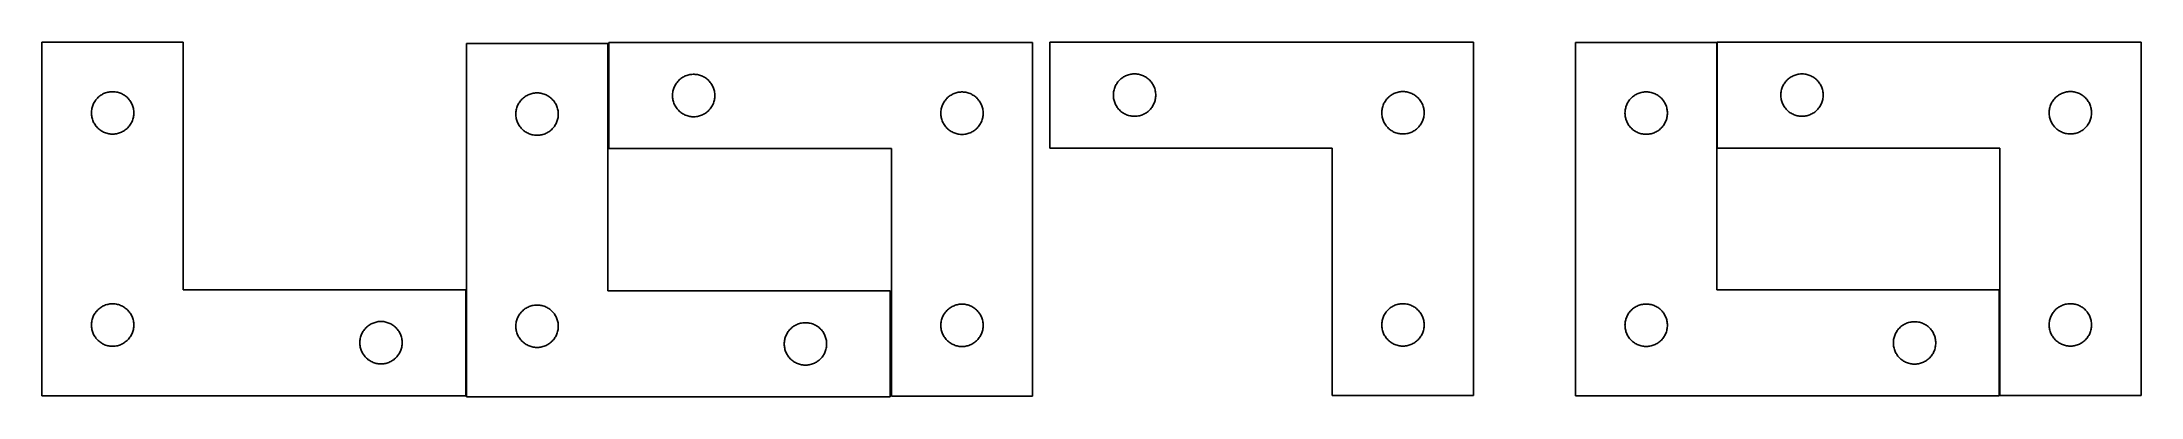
# Model space of a CAD drawing. Header units: millimetres. Extents: x 7 to 1492, y 7 to 258.
import ezdxf

# ---------------------------------------------------------------- set-up
doc = ezdxf.new("R2010")
doc.units = ezdxf.units.MM
doc.layers.add('CUT', color=7, linetype='CONTINUOUS', true_color=0x000000)

msp = doc.modelspace()

# ---------------------------------------------------------------- linework, layer by layer
at = {"layer": 'CUT'}
for p, q in [((106.533996, 257.431947), (6.533996, 257.431947)), ((6.533996, 257.431947), (6.533996, 7.431947)), ((106.533996, 82.431947), (106.533996, 257.431947)), ((407.020202, 256.564515), (307.020202, 256.564515)), ((307.020202, 256.564515), (307.020202, 6.564515)), ((407.020202, 81.564515), (407.020202, 256.564515)), ((707.852533, 257.205878), (407.852533, 257.205878)), ((407.852533, 257.205878), (407.852533, 182.205878)), ((707.852533, 7.205878), (707.852533, 257.205878)), ((1019.990839, 257.497138), (719.990839, 257.497138)), ((719.990839, 257.497138), (719.990839, 182.497138)), ((1019.990839, 7.497138), (1019.990839, 257.497138)), ((1192.186431, 257.294984), (1092.186431, 257.294984)), ((1092.186431, 257.294984), (1092.186431, 7.294984)), ((1192.186431, 82.294984), (1192.186431, 257.294984)), ((1492.49634, 257.52497), (1192.49634, 257.52497)), ((1192.49634, 257.52497), (1192.49634, 182.52497)), ((1492.49634, 7.52497), (1492.49634, 257.52497)), ((453.169698, 222.774159), (453.347117, 223.525945)), ((453.347117, 223.525945), (453.563002, 224.267601)), ((453.563002, 224.267601), (453.816781, 224.99716)), ((453.816781, 224.99716), (454.107779, 225.712687)), ((454.107779, 225.712687), (454.435227, 226.412285)), ((454.435227, 226.412285), (454.798254, 227.094099)), ((454.798254, 227.094099), (455.1959, 227.756321)), ((455.1959, 227.756321), (455.627108, 228.397195)), ((455.627108, 228.397195), (456.090736, 229.01502)), ((456.090736, 229.01502), (456.585554, 229.60816)), ((456.585554, 229.60816), (457.11025, 230.175041)), ((457.11025, 230.175041), (457.663433, 230.714159)), ((457.663433, 230.714159), (458.243635, 231.224085)), ((458.243635, 231.224085), (458.849319, 231.703467)), ((458.849319, 231.703467), (459.478877, 232.151033)), ((459.478877, 232.151033), (460.130641, 232.565598)), ((460.130641, 232.565598), (460.802882, 232.94606)), ((460.802882, 232.94606), (461.493817, 233.291412)), ((461.493817, 233.291412), (462.201615, 233.600738)), ((462.201615, 233.600738), (462.924397, 233.873217)), ((462.924397, 233.873217), (463.660249, 234.108126)), ((463.660249, 234.108126), (464.407217, 234.304844)), ((464.407217, 234.304844), (465.163322, 234.462847)), ((465.163322, 234.462847), (465.926558, 234.581718)), ((465.926558, 234.581718), (466.694901, 234.661141)), ((466.694901, 234.661141), (467.466314, 234.700905)), ((467.466314, 234.700905), (468.238752, 234.700905)), ((468.238752, 234.700905), (469.010165, 234.661141)), ((469.010165, 234.661141), (469.778508, 234.581718)), ((469.778508, 234.581718), (470.541744, 234.462847)), ((470.541744, 234.462847), (471.297849, 234.304844)), ((471.297849, 234.304844), (472.044818, 234.108126)), ((472.044818, 234.108126), (472.780669, 233.873217)), ((472.780669, 233.873217), (473.503451, 233.600738)), ((473.503451, 233.600738), (474.211249, 233.291412)), ((474.211249, 233.291412), (474.902184, 232.94606)), ((474.902184, 232.94606), (475.574425, 232.565598)), ((475.574425, 232.565598), (476.226189, 232.151033)), ((476.226189, 232.151033), (476.855747, 231.703467)), ((476.855747, 231.703467), (477.461431, 231.224085)), ((477.461431, 231.224085), (478.041633, 230.714159)), ((478.041633, 230.714159), (478.594816, 230.175041)), ((478.594816, 230.175041), (479.119512, 229.60816)), ((479.119512, 229.60816), (479.61433, 229.01502)), ((479.61433, 229.01502), (480.077958, 228.397195)), ((480.077958, 228.397195), (480.509166, 227.756321)), ((480.509166, 227.756321), (480.906812, 227.094099)), ((480.906812, 227.094099), (481.269839, 226.412285)), ((481.269839, 226.412285), (481.597287, 225.712687)), ((481.597287, 225.712687), (481.888285, 224.99716)), ((481.888285, 224.99716), (482.142064, 224.267601)), ((482.142064, 224.267601), (482.357949, 223.525945)), ((482.357949, 223.525945), (482.535368, 222.774159)), ((765.16952, 222.305497), (765.308003, 223.065419)), ((765.308003, 223.065419), (765.485423, 223.817205)), ((765.485423, 223.817205), (765.701308, 224.55886)), ((765.701308, 224.55886), (765.955086, 225.288419)), ((765.955086, 225.288419), (766.246085, 226.003947)), ((766.246085, 226.003947), (766.573532, 226.703545)), ((766.573532, 226.703545), (766.93656, 227.385359)), ((766.93656, 227.385359), (767.334205, 228.047581)), ((767.334205, 228.047581), (767.765414, 228.688454)), ((767.765414, 228.688454), (768.229042, 229.30628)), ((768.229042, 229.30628), (768.72386, 229.89942)), ((768.72386, 229.89942), (769.248556, 230.4663)), ((769.248556, 230.4663), (769.801739, 231.005418)), ((769.801739, 231.005418), (770.381941, 231.515345)), ((770.381941, 231.515345), (770.987625, 231.994727)), ((770.987625, 231.994727), (771.617183, 232.442293)), ((771.617183, 232.442293), (772.268947, 232.856857)), ((772.268947, 232.856857), (772.941188, 233.23732)), ((772.941188, 233.23732), (773.632123, 233.582672)), ((773.632123, 233.582672), (774.33992, 233.891998)), ((774.33992, 233.891998), (775.062703, 234.164476)), ((775.062703, 234.164476), (775.798554, 234.399386)), ((775.798554, 234.399386), (776.545523, 234.596104)), ((776.545523, 234.596104), (777.301627, 234.754107)), ((777.301627, 234.754107), (778.064863, 234.872978)), ((778.064863, 234.872978), (778.833207, 234.952401)), ((778.833207, 234.952401), (779.60462, 234.992165)), ((779.60462, 234.992165), (780.377057, 234.992165)), ((780.377057, 234.992165), (781.148471, 234.952401)), ((781.148471, 234.952401), (781.916814, 234.872978)), ((781.916814, 234.872978), (782.68005, 234.754107)), ((782.68005, 234.754107), (783.436155, 234.596104)), ((783.436155, 234.596104), (784.183123, 234.399386)), ((784.183123, 234.399386), (784.918974, 234.164476)), ((784.918974, 234.164476), (785.641757, 233.891998)), ((785.641757, 233.891998), (786.349555, 233.582672)), ((786.349555, 233.582672), (787.04049, 233.23732)), ((787.04049, 233.23732), (787.712731, 232.856857)), ((787.712731, 232.856857), (788.364495, 232.442293)), ((788.364495, 232.442293), (788.994053, 231.994727)), ((788.994053, 231.994727), (789.599736, 231.515345)), ((789.599736, 231.515345), (790.179939, 231.005418)), ((790.179939, 231.005418), (790.733122, 230.4663)), ((790.733122, 230.4663), (791.257818, 229.89942)), ((791.257818, 229.89942), (791.752636, 229.30628)), ((791.752636, 229.30628), (792.216264, 228.688454)), ((792.216264, 228.688454), (792.647472, 228.047581)), ((792.647472, 228.047581), (793.045117, 227.385359)), ((793.045117, 227.385359), (793.408145, 226.703545)), ((793.408145, 226.703545), (793.735592, 226.003947)), ((793.735592, 226.003947), (794.026591, 225.288419)), ((794.026591, 225.288419), (794.280369, 224.55886)), ((794.280369, 224.55886), (794.496255, 223.817205)), ((794.496255, 223.817205), (794.673674, 223.065419)), ((794.673674, 223.065419), (794.812157, 222.305497)), ((1237.675021, 222.333329), (1237.813504, 223.093251)), ((1237.813504, 223.093251), (1237.990924, 223.845037)), ((1237.990924, 223.845037), (1238.206809, 224.586692)), ((1238.206809, 224.586692), (1238.460587, 225.316251)), ((1238.460587, 225.316251), (1238.751586, 226.031779)), ((1238.751586, 226.031779), (1239.079033, 226.731377)), ((1239.079033, 226.731377), (1239.442061, 227.413191)), ((1239.442061, 227.413191), (1239.839706, 228.075413)), ((1239.839706, 228.075413), (1240.270914, 228.716286)), ((1240.270914, 228.716286), (1240.734542, 229.334112)), ((1240.734542, 229.334112), (1241.229361, 229.927252)), ((1241.229361, 229.927252), (1241.754057, 230.494132)), ((1241.754057, 230.494132), (1242.307239, 231.033251)), ((1242.307239, 231.033251), (1242.887442, 231.543177)), ((1242.887442, 231.543177), (1243.493125, 232.022559)), ((1243.493125, 232.022559), (1244.122684, 232.470125)), ((1244.122684, 232.470125), (1244.774447, 232.884689)), ((1244.774447, 232.884689), (1245.446688, 233.265152)), ((1245.446688, 233.265152), (1246.137624, 233.610504)), ((1246.137624, 233.610504), (1246.845421, 233.91983)), ((1246.845421, 233.91983), (1247.568204, 234.192308)), ((1247.568204, 234.192308), (1248.304055, 234.427218)), ((1248.304055, 234.427218), (1249.051023, 234.623936)), ((1249.051023, 234.623936), (1249.807128, 234.781939)), ((1249.807128, 234.781939), (1250.570364, 234.90081)), ((1250.570364, 234.90081), (1251.338708, 234.980233)), ((1251.338708, 234.980233), (1252.110121, 235.019997)), ((1252.110121, 235.019997), (1252.882558, 235.019997)), ((1252.882558, 235.019997), (1253.653971, 234.980233)), ((1253.653971, 234.980233), (1254.422315, 234.90081)), ((1254.422315, 234.90081), (1255.185551, 234.781939)), ((1255.185551, 234.781939), (1255.941656, 234.623936)), ((1255.941656, 234.623936), (1256.688624, 234.427218)), ((1256.688624, 234.427218), (1257.424475, 234.192308)), ((1257.424475, 234.192308), (1258.147258, 233.91983)), ((1258.147258, 233.91983), (1258.855055, 233.610504)), ((1258.855055, 233.610504), (1259.545991, 233.265152)), ((1259.545991, 233.265152), (1260.218232, 232.884689)), ((1260.218232, 232.884689), (1260.869995, 232.470125)), ((1260.869995, 232.470125), (1261.499554, 232.022559)), ((1261.499554, 232.022559), (1262.105237, 231.543177)), ((1262.105237, 231.543177), (1262.68544, 231.033251)), ((1262.68544, 231.033251), (1263.238622, 230.494132)), ((1263.238622, 230.494132), (1263.763318, 229.927252)), ((1263.763318, 229.927252), (1264.258137, 229.334112)), ((1264.258137, 229.334112), (1264.721765, 228.716286)), ((1264.721765, 228.716286), (1265.152973, 228.075413)), ((1265.152973, 228.075413), (1265.550618, 227.413191)), ((1265.550618, 227.413191), (1265.913646, 226.731377)), ((1265.913646, 226.731377), (1266.241093, 226.031779)), ((1266.241093, 226.031779), (1266.532092, 225.316251)), ((1266.532092, 225.316251), (1266.78587, 224.586692)), ((1266.78587, 224.586692), (1267.001755, 223.845037)), ((1267.001755, 223.845037), (1267.179175, 223.093251)), ((1267.179175, 223.093251), (1267.317658, 222.333329)), ((41.533996, 207.431947), (41.553884, 208.204128)), ((41.553884, 208.204128), (41.613498, 208.974261)), ((41.613498, 208.974261), (41.712677, 209.740305)), ((41.712677, 209.740305), (41.85116, 210.500228)), ((41.85116, 210.500228), (42.02858, 211.252013)), ((42.02858, 211.252013), (42.244465, 211.993669)), ((42.244465, 211.993669), (42.498243, 212.723228)), ((42.498243, 212.723228), (42.789242, 213.438755)), ((42.789242, 213.438755), (43.116689, 214.138353)), ((43.116689, 214.138353), (43.479717, 214.820168)), ((43.479717, 214.820168), (43.877362, 215.482389)), ((43.877362, 215.482389), (44.308571, 216.123263)), ((44.308571, 216.123263), (44.772199, 216.741089)), ((44.772199, 216.741089), (45.267017, 217.334228)), ((45.267017, 217.334228), (45.791713, 217.901109)), ((45.791713, 217.901109), (46.344896, 218.440227)), ((46.344896, 218.440227), (46.925098, 218.950153)), ((46.925098, 218.950153), (47.530781, 219.429535)), ((47.530781, 219.429535), (48.16034, 219.877102)), ((48.16034, 219.877102), (48.812104, 220.291666)), ((48.812104, 220.291666), (49.484345, 220.672128)), ((49.484345, 220.672128), (50.17528, 221.01748)), ((50.17528, 221.01748), (50.883077, 221.326806)), ((50.883077, 221.326806), (51.60586, 221.599285)), ((51.60586, 221.599285), (52.341711, 221.834195)), ((52.341711, 221.834195), (53.08868, 222.030912)), ((53.08868, 222.030912), (53.844784, 222.188916)), ((53.844784, 222.188916), (54.60802, 222.307787)), ((54.60802, 222.307787), (55.376364, 222.387209)), ((55.376364, 222.387209), (56.147777, 222.426974)), ((56.147777, 222.426974), (56.920214, 222.426974)), ((56.920214, 222.426974), (57.691628, 222.387209)), ((57.691628, 222.387209), (58.459971, 222.307787)), ((58.459971, 222.307787), (59.223207, 222.188916)), ((59.223207, 222.188916), (59.979312, 222.030912)), ((59.979312, 222.030912), (60.72628, 221.834195)), ((60.72628, 221.834195), (61.462131, 221.599285)), ((61.462131, 221.599285), (62.184914, 221.326806)), ((62.184914, 221.326806), (62.892712, 221.01748)), ((62.892712, 221.01748), (63.583647, 220.672128)), ((63.583647, 220.672128), (64.255888, 220.291666)), ((64.255888, 220.291666), (64.907652, 219.877102)), ((64.907652, 219.877102), (65.53721, 219.429535)), ((65.53721, 219.429535), (66.142893, 218.950153)), ((66.142893, 218.950153), (66.723096, 218.440227)), ((66.723096, 218.440227), (67.276279, 217.901109)), ((67.276279, 217.901109), (67.800975, 217.334228)), ((67.800975, 217.334228), (68.295793, 216.741089)), ((68.295793, 216.741089), (68.759421, 216.123263)), ((68.759421, 216.123263), (69.190629, 215.482389)), ((69.190629, 215.482389), (69.588274, 214.820168)), ((69.588274, 214.820168), (69.951302, 214.138353)), ((69.951302, 214.138353), (70.278749, 213.438755)), ((70.278749, 213.438755), (70.569748, 212.723228)), ((70.569748, 212.723228), (70.823526, 211.993669)), ((70.823526, 211.993669), (71.039412, 211.252013)), ((71.039412, 211.252013), (71.216831, 210.500228)), ((71.216831, 210.500228), (71.355314, 209.740305)), ((71.355314, 209.740305), (71.454494, 208.974261)), ((71.454494, 208.974261), (71.514107, 208.204128)), ((71.514107, 208.204128), (71.533996, 207.431947)), ((342.04009, 207.336696), (342.099704, 208.10683)), ((342.099704, 208.10683), (342.198883, 208.872874)), ((342.198883, 208.872874), (342.337366, 209.632796)), ((342.337366, 209.632796), (342.514786, 210.384582)), ((342.514786, 210.384582), (342.730671, 211.126237)), ((342.730671, 211.126237), (342.984449, 211.855796)), ((342.984449, 211.855796), (343.275448, 212.571323)), ((343.275448, 212.571323), (343.602896, 213.270922)), ((343.602896, 213.270922), (343.965923, 213.952736)), ((343.965923, 213.952736), (344.363568, 214.614958)), ((344.363568, 214.614958), (344.794777, 215.255831)), ((344.794777, 215.255831), (345.258405, 215.873657)), ((345.258405, 215.873657), (345.753223, 216.466797)), ((345.753223, 216.466797), (346.277919, 217.033677)), ((346.277919, 217.033677), (346.831102, 217.572795)), ((346.831102, 217.572795), (347.411304, 218.082722)), ((347.411304, 218.082722), (348.016988, 218.562104)), ((348.016988, 218.562104), (348.646546, 219.00967)), ((348.646546, 219.00967), (349.29831, 219.424234)), ((349.29831, 219.424234), (349.970551, 219.804697)), ((349.970551, 219.804697), (350.661486, 220.150049)), ((350.661486, 220.150049), (351.369283, 220.459374)), ((351.369283, 220.459374), (352.092066, 220.731853)), ((352.092066, 220.731853), (352.827917, 220.966763)), ((352.827917, 220.966763), (353.574886, 221.16348)), ((353.574886, 221.16348), (354.33099, 221.321484)), ((354.33099, 221.321484), (355.094226, 221.440355)), ((355.094226, 221.440355), (355.86257, 221.519778)), ((355.86257, 221.519778), (356.633983, 221.559542)), ((356.633983, 221.559542), (357.40642, 221.559542)), ((357.40642, 221.559542), (358.177834, 221.519778)), ((358.177834, 221.519778), (358.946177, 221.440355)), ((358.946177, 221.440355), (359.709413, 221.321484)), ((359.709413, 221.321484), (360.465518, 221.16348)), ((360.465518, 221.16348), (361.212486, 220.966763)), ((361.212486, 220.966763), (361.948337, 220.731853)), ((361.948337, 220.731853), (362.67112, 220.459374)), ((362.67112, 220.459374), (363.378918, 220.150049)), ((363.378918, 220.150049), (364.069853, 219.804697)), ((364.069853, 219.804697), (364.742094, 219.424234)), ((364.742094, 219.424234), (365.393858, 219.00967)), ((365.393858, 219.00967), (366.023416, 218.562104)), ((366.023416, 218.562104), (366.629099, 218.082722)), ((366.629099, 218.082722), (367.209302, 217.572795)), ((367.209302, 217.572795), (367.762485, 217.033677)), ((367.762485, 217.033677), (368.287181, 216.466797)), ((368.287181, 216.466797), (368.781999, 215.873657)), ((368.781999, 215.873657), (369.245627, 215.255831)), ((369.245627, 215.255831), (369.676835, 214.614958)), ((369.676835, 214.614958), (370.07448, 213.952736)), ((370.07448, 213.952736), (370.437508, 213.270922)), ((370.437508, 213.270922), (370.764955, 212.571323)), ((370.764955, 212.571323), (371.055954, 211.855796)), ((371.055954, 211.855796), (371.309732, 211.126237)), ((371.309732, 211.126237), (371.525618, 210.384582)), ((371.525618, 210.384582), (371.703037, 209.632796)), ((371.703037, 209.632796), (371.84152, 208.872874)), ((371.84152, 208.872874), (371.9407, 208.10683)), ((371.9407, 208.10683), (372.000313, 207.336696)), ((452.852533, 219.705878), (452.872422, 220.47806)), ((452.872422, 218.933697), (452.852533, 219.705878)), ((452.872422, 220.47806), (452.932035, 221.248193)), ((452.932035, 218.163563), (452.872422, 218.933697)), ((452.932035, 221.248193), (453.031215, 222.014237)), ((453.031215, 217.39752), (452.932035, 218.163563)), ((453.031215, 222.014237), (453.169698, 222.774159)), ((453.169698, 216.637597), (453.031215, 217.39752)), ((453.347117, 215.885811), (453.169698, 216.637597)), ((453.563002, 215.144156), (453.347117, 215.885811)), ((453.816781, 214.414597), (453.563002, 215.144156)), ((454.107779, 213.69907), (453.816781, 214.414597)), ((454.435227, 212.999471), (454.107779, 213.69907)), ((454.798254, 212.317657), (454.435227, 212.999471)), ((455.1959, 211.655435), (454.798254, 212.317657)), ((455.627108, 211.014562), (455.1959, 211.655435)), ((456.090736, 210.396736), (455.627108, 211.014562)), ((456.585554, 209.803596), (456.090736, 210.396736)), ((457.11025, 209.236716), (456.585554, 209.803596)), ((457.663433, 208.697598), (457.11025, 209.236716)), ((458.243635, 208.187672), (457.663433, 208.697598)), ((458.849319, 207.70829), (458.243635, 208.187672)), ((477.461431, 208.187672), (476.855747, 207.70829)), ((478.041633, 208.697598), (477.461431, 208.187672)), ((478.594816, 209.236716), (478.041633, 208.697598)), ((479.119512, 209.803596), (478.594816, 209.236716)), ((479.61433, 210.396736), (479.119512, 209.803596)), ((480.077958, 211.014562), (479.61433, 210.396736)), ((480.509166, 211.655435), (480.077958, 211.014562)), ((480.906812, 212.317657), (480.509166, 211.655435)), ((481.269839, 212.999471), (480.906812, 212.317657)), ((481.597287, 213.69907), (481.269839, 212.999471)), ((481.888285, 214.414597), (481.597287, 213.69907)), ((482.142064, 215.144156), (481.888285, 214.414597)), ((482.357949, 215.885811), (482.142064, 215.144156)), ((482.535368, 216.637597), (482.357949, 215.885811)), ((482.535368, 222.774159), (482.673851, 222.014237)), ((482.673851, 217.39752), (482.535368, 216.637597)), ((482.673851, 222.014237), (482.773031, 221.248193)), ((482.773031, 218.163563), (482.673851, 217.39752)), ((482.773031, 221.248193), (482.832644, 220.47806)), ((482.832644, 218.933697), (482.773031, 218.163563)), ((482.832644, 220.47806), (482.852533, 219.705878)), ((482.852533, 219.705878), (482.832644, 218.933697)), ((642.872422, 207.97806), (642.932035, 208.748193)), ((642.932035, 208.748193), (643.031215, 209.514237)), ((643.031215, 209.514237), (643.169698, 210.274159)), ((643.169698, 210.274159), (643.347117, 211.025945)), ((643.347117, 211.025945), (643.563002, 211.767601)), ((643.563002, 211.767601), (643.816781, 212.49716)), ((643.816781, 212.49716), (644.107779, 213.212687)), ((644.107779, 213.212687), (644.435227, 213.912285)), ((644.435227, 213.912285), (644.798254, 214.594099)), ((644.798254, 214.594099), (645.1959, 215.256321)), ((645.1959, 215.256321), (645.627108, 215.897195)), ((645.627108, 215.897195), (646.090736, 216.51502)), ((646.090736, 216.51502), (646.585554, 217.10816)), ((646.585554, 217.10816), (647.11025, 217.675041)), ((647.11025, 217.675041), (647.663433, 218.214159)), ((647.663433, 218.214159), (648.243635, 218.724085)), ((648.243635, 218.724085), (648.849319, 219.203467)), ((648.849319, 219.203467), (649.478877, 219.651033)), ((649.478877, 219.651033), (650.130641, 220.065598)), ((650.130641, 220.065598), (650.802882, 220.44606)), ((650.802882, 220.44606), (651.493817, 220.791412)), ((651.493817, 220.791412), (652.201615, 221.100738)), ((652.201615, 221.100738), (652.924397, 221.373217)), ((652.924397, 221.373217), (653.660249, 221.608126)), ((653.660249, 221.608126), (654.407217, 221.804844)), ((654.407217, 221.804844), (655.163322, 221.962847)), ((655.163322, 221.962847), (655.926558, 222.081718)), ((655.926558, 222.081718), (656.694901, 222.161141)), ((656.694901, 222.161141), (657.466314, 222.200905)), ((657.466314, 222.200905), (658.238752, 222.200905)), ((658.238752, 222.200905), (659.010165, 222.161141)), ((659.010165, 222.161141), (659.778508, 222.081718)), ((659.778508, 222.081718), (660.541744, 221.962847)), ((660.541744, 221.962847), (661.297849, 221.804844)), ((661.297849, 221.804844), (662.044818, 221.608126)), ((662.044818, 221.608126), (662.780669, 221.373217)), ((662.780669, 221.373217), (663.503451, 221.100738)), ((663.503451, 221.100738), (664.211249, 220.791412)), ((664.211249, 220.791412), (664.902184, 220.44606)), ((664.902184, 220.44606), (665.574425, 220.065598)), ((665.574425, 220.065598), (666.226189, 219.651033)), ((666.226189, 219.651033), (666.855747, 219.203467)), ((666.855747, 219.203467), (667.461431, 218.724085)), ((667.461431, 218.724085), (668.041633, 218.214159)), ((668.041633, 218.214159), (668.594816, 217.675041)), ((668.594816, 217.675041), (669.119512, 217.10816)), ((669.119512, 217.10816), (669.61433, 216.51502)), ((669.61433, 216.51502), (670.077958, 215.897195)), ((670.077958, 215.897195), (670.509166, 215.256321)), ((670.509166, 215.256321), (670.906812, 214.594099)), ((670.906812, 214.594099), (671.269839, 213.912285)), ((671.269839, 213.912285), (671.597287, 213.212687)), ((671.597287, 213.212687), (671.888285, 212.49716)), ((671.888285, 212.49716), (672.142064, 211.767601)), ((672.142064, 211.767601), (672.357949, 211.025945)), ((672.357949, 211.025945), (672.535368, 210.274159)), ((672.535368, 210.274159), (672.673851, 209.514237)), ((672.673851, 209.514237), (672.773031, 208.748193)), ((672.773031, 208.748193), (672.832644, 207.97806)), ((764.990839, 219.997138), (765.010727, 220.769319)), ((765.010727, 219.224957), (764.990839, 219.997138)), ((765.010727, 220.769319), (765.070341, 221.539453)), ((765.070341, 218.454823), (765.010727, 219.224957)), ((765.070341, 221.539453), (765.16952, 222.305497)), ((765.16952, 217.688779), (765.070341, 218.454823)), ((765.308003, 216.928857), (765.16952, 217.688779)), ((765.485423, 216.177071), (765.308003, 216.928857)), ((765.701308, 215.435415), (765.485423, 216.177071)), ((765.955086, 214.705857), (765.701308, 215.435415)), ((766.246085, 213.990329), (765.955086, 214.705857)), ((766.573532, 213.290731), (766.246085, 213.990329)), ((766.93656, 212.608917), (766.573532, 213.290731)), ((767.334205, 211.946695), (766.93656, 212.608917)), ((767.765414, 211.305822), (767.334205, 211.946695)), ((768.229042, 210.687996), (767.765414, 211.305822)), ((768.72386, 210.094856), (768.229042, 210.687996)), ((769.248556, 209.527976), (768.72386, 210.094856)), ((769.801739, 208.988857), (769.248556, 209.527976)), ((770.381941, 208.478931), (769.801739, 208.988857)), ((770.987625, 207.999549), (770.381941, 208.478931)), ((789.599736, 208.478931), (788.994053, 207.999549)), ((790.179939, 208.988857), (789.599736, 208.478931)), ((790.733122, 209.527976), (790.179939, 208.988857)), ((791.257818, 210.094856), (790.733122, 209.527976)), ((791.752636, 210.687996), (791.257818, 210.094856)), ((792.216264, 211.305822), (791.752636, 210.687996)), ((792.647472, 211.946695), (792.216264, 211.305822)), ((793.045117, 212.608917), (792.647472, 211.946695)), ((793.408145, 213.290731), (793.045117, 212.608917)), ((793.735592, 213.990329), (793.408145, 213.290731)), ((794.026591, 214.705857), (793.735592, 213.990329)), ((794.280369, 215.435415), (794.026591, 214.705857)), ((794.496255, 216.177071), (794.280369, 215.435415)), ((794.673674, 216.928857), (794.496255, 216.177071)), ((794.812157, 217.688779), (794.673674, 216.928857)), ((794.812157, 222.305497), (794.911337, 221.539453)), ((794.911337, 218.454823), (794.812157, 217.688779)), ((794.911337, 221.539453), (794.97095, 220.769319)), ((794.97095, 219.224957), (794.911337, 218.454823)), ((794.97095, 220.769319), (794.990839, 219.997138)), ((794.990839, 219.997138), (794.97095, 219.224957)), ((954.990839, 207.497138), (955.010727, 208.269319)), ((955.010727, 208.269319), (955.070341, 209.039453)), ((955.070341, 209.039453), (955.16952, 209.805497)), ((955.16952, 209.805497), (955.308003, 210.565419)), ((955.308003, 210.565419), (955.485423, 211.317205)), ((955.485423, 211.317205), (955.701308, 212.05886)), ((955.701308, 212.05886), (955.955086, 212.788419)), ((955.955086, 212.788419), (956.246085, 213.503947)), ((956.246085, 213.503947), (956.573532, 214.203545)), ((956.573532, 214.203545), (956.93656, 214.885359)), ((956.93656, 214.885359), (957.334205, 215.547581)), ((957.334205, 215.547581), (957.765414, 216.188454)), ((957.765414, 216.188454), (958.229042, 216.80628)), ((958.229042, 216.80628), (958.72386, 217.39942)), ((958.72386, 217.39942), (959.248556, 217.9663)), ((959.248556, 217.9663), (959.801739, 218.505418)), ((959.801739, 218.505418), (960.381941, 219.015345)), ((960.381941, 219.015345), (960.987625, 219.494727)), ((960.987625, 219.494727), (961.617183, 219.942293)), ((961.617183, 219.942293), (962.268947, 220.356857)), ((962.268947, 220.356857), (962.941188, 220.73732)), ((962.941188, 220.73732), (963.632123, 221.082672)), ((963.632123, 221.082672), (964.33992, 221.391998)), ((964.33992, 221.391998), (965.062703, 221.664476)), ((965.062703, 221.664476), (965.798554, 221.899386)), ((965.798554, 221.899386), (966.545523, 222.096104)), ((966.545523, 222.096104), (967.301627, 222.254107)), ((967.301627, 222.254107), (968.064863, 222.372978)), ((968.064863, 222.372978), (968.833207, 222.452401)), ((968.833207, 222.452401), (969.60462, 222.492165)), ((969.60462, 222.492165), (970.377057, 222.492165)), ((970.377057, 222.492165), (971.148471, 222.452401)), ((971.148471, 222.452401), (971.916814, 222.372978)), ((971.916814, 222.372978), (972.68005, 222.254107)), ((972.68005, 222.254107), (973.436155, 222.096104)), ((973.436155, 222.096104), (974.183123, 221.899386)), ((974.183123, 221.899386), (974.918974, 221.664476)), ((974.918974, 221.664476), (975.641757, 221.391998)), ((975.641757, 221.391998), (976.349555, 221.082672)), ((976.349555, 221.082672), (977.04049, 220.73732)), ((977.04049, 220.73732), (977.712731, 220.356857)), ((977.712731, 220.356857), (978.364495, 219.942293)), ((978.364495, 219.942293), (978.994053, 219.494727)), ((978.994053, 219.494727), (979.599736, 219.015345)), ((979.599736, 219.015345), (980.179939, 218.505418)), ((980.179939, 218.505418), (980.733122, 217.9663)), ((980.733122, 217.9663), (981.257818, 217.39942)), ((981.257818, 217.39942), (981.752636, 216.80628)), ((981.752636, 216.80628), (982.216264, 216.188454)), ((982.216264, 216.188454), (982.647472, 215.547581)), ((982.647472, 215.547581), (983.045117, 214.885359)), ((983.045117, 214.885359), (983.408145, 214.203545)), ((983.408145, 214.203545), (983.735592, 213.503947)), ((983.735592, 213.503947), (984.026591, 212.788419)), ((984.026591, 212.788419), (984.280369, 212.05886)), ((984.280369, 212.05886), (984.496255, 211.317205)), ((984.496255, 211.317205), (984.673674, 210.565419)), ((984.673674, 210.565419), (984.812157, 209.805497)), ((984.812157, 209.805497), (984.911337, 209.039453)), ((984.911337, 209.039453), (984.97095, 208.269319)), ((984.97095, 208.269319), (984.990839, 207.497138)), ((1127.186431, 207.294984), (1127.20632, 208.067165)), ((1127.20632, 208.067165), (1127.265933, 208.837299)), ((1127.265933, 208.837299), (1127.365113, 209.603342)), ((1127.365113, 209.603342), (1127.503596, 210.363265)), ((1127.503596, 210.363265), (1127.681015, 211.11505)), ((1127.681015, 211.11505), (1127.8969, 211.856706)), ((1127.8969, 211.856706), (1128.150679, 212.586265)), ((1128.150679, 212.586265), (1128.441677, 213.301792)), ((1128.441677, 213.301792), (1128.769125, 214.001391)), ((1128.769125, 214.001391), (1129.132152, 214.683205)), ((1129.132152, 214.683205), (1129.529798, 215.345427)), ((1129.529798, 215.345427), (1129.961006, 215.9863)), ((1129.961006, 215.9863), (1130.424634, 216.604126)), ((1130.424634, 216.604126), (1130.919452, 217.197265)), ((1130.919452, 217.197265), (1131.444148, 217.764146)), ((1131.444148, 217.764146), (1131.997331, 218.303264)), ((1131.997331, 218.303264), (1132.577533, 218.81319)), ((1132.577533, 218.81319), (1133.183217, 219.292572)), ((1133.183217, 219.292572), (1133.812775, 219.740139)), ((1133.812775, 219.740139), (1134.464539, 220.154703)), ((1134.464539, 220.154703), (1135.13678, 220.535166)), ((1135.13678, 220.535166), (1135.827715, 220.880518)), ((1135.827715, 220.880518), (1136.535513, 221.189843)), ((1136.535513, 221.189843), (1137.258295, 221.462322)), ((1137.258295, 221.462322), (1137.994146, 221.697232)), ((1137.994146, 221.697232), (1138.741115, 221.893949)), ((1138.741115, 221.893949), (1139.49722, 222.051953)), ((1139.49722, 222.051953), (1140.260456, 222.170824)), ((1140.260456, 222.170824), (1141.028799, 222.250247)), ((1141.028799, 222.250247), (1141.800212, 222.290011)), ((1141.800212, 222.290011), (1142.57265, 222.290011)), ((1142.57265, 222.290011), (1143.344063, 222.250247)), ((1143.344063, 222.250247), (1144.112406, 222.170824)), ((1144.112406, 222.170824), (1144.875642, 222.051953)), ((1144.875642, 222.051953), (1145.631747, 221.893949)), ((1145.631747, 221.893949), (1146.378716, 221.697232)), ((1146.378716, 221.697232), (1147.114567, 221.462322)), ((1147.114567, 221.462322), (1147.837349, 221.189843)), ((1147.837349, 221.189843), (1148.545147, 220.880518)), ((1148.545147, 220.880518), (1149.236082, 220.535166)), ((1149.236082, 220.535166), (1149.908323, 220.154703)), ((1149.908323, 220.154703), (1150.560087, 219.740139)), ((1150.560087, 219.740139), (1151.189645, 219.292572)), ((1151.189645, 219.292572), (1151.795329, 218.81319)), ((1151.795329, 218.81319), (1152.375531, 218.303264)), ((1152.375531, 218.303264), (1152.928714, 217.764146)), ((1152.928714, 217.764146), (1153.45341, 217.197265)), ((1153.45341, 217.197265), (1153.948228, 216.604126)), ((1153.948228, 216.604126), (1154.411856, 215.9863)), ((1154.411856, 215.9863), (1154.843064, 215.345427)), ((1154.843064, 215.345427), (1155.24071, 214.683205)), ((1155.24071, 214.683205), (1155.603737, 214.001391)), ((1155.603737, 214.001391), (1155.931185, 213.301792)), ((1155.931185, 213.301792), (1156.222183, 212.586265)), ((1156.222183, 212.586265), (1156.475962, 211.856706)), ((1156.475962, 211.856706), (1156.691847, 211.11505)), ((1156.691847, 211.11505), (1156.869266, 210.363265)), ((1156.869266, 210.363265), (1157.007749, 209.603342)), ((1157.007749, 209.603342), (1157.106929, 208.837299)), ((1157.106929, 208.837299), (1157.166542, 208.067165)), ((1157.166542, 208.067165), (1157.186431, 207.294984)), ((1237.49634, 220.02497), (1237.516228, 220.797151)), ((1237.516228, 219.252789), (1237.49634, 220.02497)), ((1237.516228, 220.797151), (1237.575841, 221.567285)), ((1237.575841, 218.482655), (1237.516228, 219.252789)), ((1237.575841, 221.567285), (1237.675021, 222.333329)), ((1237.675021, 217.716611), (1237.575841, 218.482655)), ((1237.813504, 216.956689), (1237.675021, 217.716611)), ((1237.990924, 216.204903), (1237.813504, 216.956689)), ((1238.206809, 215.463248), (1237.990924, 216.204903)), ((1238.460587, 214.733689), (1238.206809, 215.463248)), ((1238.751586, 214.018161), (1238.460587, 214.733689)), ((1239.079033, 213.318563), (1238.751586, 214.018161)), ((1239.442061, 212.636749), (1239.079033, 213.318563)), ((1239.839706, 211.974527), (1239.442061, 212.636749)), ((1240.270914, 211.333654), (1239.839706, 211.974527)), ((1240.734542, 210.715828), (1240.270914, 211.333654)), ((1241.229361, 210.122688), (1240.734542, 210.715828)), ((1241.754057, 209.555808), (1241.229361, 210.122688)), ((1242.307239, 209.01669), (1241.754057, 209.555808)), ((1242.887442, 208.506763), (1242.307239, 209.01669)), ((1243.493125, 208.027381), (1242.887442, 208.506763)), ((1262.105237, 208.506763), (1261.499554, 208.027381)), ((1262.68544, 209.01669), (1262.105237, 208.506763)), ((1263.238622, 209.555808), (1262.68544, 209.01669)), ((1263.763318, 210.122688), (1263.238622, 209.555808)), ((1264.258137, 210.715828), (1263.763318, 210.122688)), ((1264.721765, 211.333654), (1264.258137, 210.715828)), ((1265.152973, 211.974527), (1264.721765, 211.333654)), ((1265.550618, 212.636749), (1265.152973, 211.974527)), ((1265.913646, 213.318563), (1265.550618, 212.636749)), ((1266.241093, 214.018161), (1265.913646, 213.318563)), ((1266.532092, 214.733689), (1266.241093, 214.018161)), ((1266.78587, 215.463248), (1266.532092, 214.733689)), ((1267.001755, 216.204903), (1266.78587, 215.463248)), ((1267.179175, 216.956689), (1267.001755, 216.204903)), ((1267.317658, 217.716611), (1267.179175, 216.956689)), ((1267.317658, 222.333329), (1267.416838, 221.567285)), ((1267.416838, 218.482655), (1267.317658, 217.716611)), ((1267.416838, 221.567285), (1267.476451, 220.797151)), ((1267.476451, 219.252789), (1267.416838, 218.482655)), ((1267.476451, 220.797151), (1267.49634, 220.02497)), ((1267.49634, 220.02497), (1267.476451, 219.252789)), ((1427.49634, 207.52497), (1427.516228, 208.297151)), ((1427.516228, 208.297151), (1427.575841, 209.067285)), ((1427.575841, 209.067285), (1427.675021, 209.833329)), ((1427.675021, 209.833329), (1427.813504, 210.593251)), ((1427.813504, 210.593251), (1427.990924, 211.345037)), ((1427.990924, 211.345037), (1428.206809, 212.086692)), ((1428.206809, 212.086692), (1428.460587, 212.816251)), ((1428.460587, 212.816251), (1428.751586, 213.531779)), ((1428.751586, 213.531779), (1429.079033, 214.231377)), ((1429.079033, 214.231377), (1429.442061, 214.913191)), ((1429.442061, 214.913191), (1429.839706, 215.575413)), ((1429.839706, 215.575413), (1430.270914, 216.216286)), ((1430.270914, 216.216286), (1430.734542, 216.834112)), ((1430.734542, 216.834112), (1431.229361, 217.427252)), ((1431.229361, 217.427252), (1431.754057, 217.994132)), ((1431.754057, 217.994132), (1432.307239, 218.533251)), ((1432.307239, 218.533251), (1432.887442, 219.043177)), ((1432.887442, 219.043177), (1433.493125, 219.522559)), ((1433.493125, 219.522559), (1434.122684, 219.970125)), ((1434.122684, 219.970125), (1434.774447, 220.384689)), ((1434.774447, 220.384689), (1435.446688, 220.765152)), ((1435.446688, 220.765152), (1436.137624, 221.110504)), ((1436.137624, 221.110504), (1436.845421, 221.41983)), ((1436.845421, 221.41983), (1437.568204, 221.692308)), ((1437.568204, 221.692308), (1438.304055, 221.927218)), ((1438.304055, 221.927218), (1439.051023, 222.123936)), ((1439.051023, 222.123936), (1439.807128, 222.281939)), ((1439.807128, 222.281939), (1440.570364, 222.40081)), ((1440.570364, 222.40081), (1441.338708, 222.480233)), ((1441.338708, 222.480233), (1442.110121, 222.519997)), ((1442.110121, 222.519997), (1442.882558, 222.519997)), ((1442.882558, 222.519997), (1443.653971, 222.480233)), ((1443.653971, 222.480233), (1444.422315, 222.40081)), ((1444.422315, 222.40081), (1445.185551, 222.281939)), ((1445.185551, 222.281939), (1445.941656, 222.123936)), ((1445.941656, 222.123936), (1446.688624, 221.927218)), ((1446.688624, 221.927218), (1447.424475, 221.692308)), ((1447.424475, 221.692308), (1448.147258, 221.41983)), ((1448.147258, 221.41983), (1448.855055, 221.110504)), ((1448.855055, 221.110504), (1449.545991, 220.765152)), ((1449.545991, 220.765152), (1450.218232, 220.384689)), ((1450.218232, 220.384689), (1450.869995, 219.970125)), ((1450.869995, 219.970125), (1451.499554, 219.522559)), ((1451.499554, 219.522559), (1452.105237, 219.043177)), ((1452.105237, 219.043177), (1452.68544, 218.533251)), ((1452.68544, 218.533251), (1453.238622, 217.994132)), ((1453.238622, 217.994132), (1453.763318, 217.427252)), ((1453.763318, 217.427252), (1454.258137, 216.834112)), ((1454.258137, 216.834112), (1454.721765, 216.216286)), ((1454.721765, 216.216286), (1455.152973, 215.575413)), ((1455.152973, 215.575413), (1455.550618, 214.913191)), ((1455.550618, 214.913191), (1455.913646, 214.231377)), ((1455.913646, 214.231377), (1456.241093, 213.531779)), ((1456.241093, 213.531779), (1456.532092, 212.816251)), ((1456.532092, 212.816251), (1456.78587, 212.086692)), ((1456.78587, 212.086692), (1457.001755, 211.345037)), ((1457.001755, 211.345037), (1457.179175, 210.593251)), ((1457.179175, 210.593251), (1457.317658, 209.833329)), ((1457.317658, 209.833329), (1457.416838, 209.067285)), ((1457.416838, 209.067285), (1457.476451, 208.297151)), ((1457.476451, 208.297151), (1457.49634, 207.52497)), ((41.553884, 206.659765), (41.533996, 207.431947)), ((41.613498, 205.889632), (41.553884, 206.659765)), ((41.712677, 205.123588), (41.613498, 205.889632)), ((41.85116, 204.363666), (41.712677, 205.123588)), ((42.02858, 203.61188), (41.85116, 204.363666)), ((42.244465, 202.870224), (42.02858, 203.61188)), ((42.498243, 202.140665), (42.244465, 202.870224)), ((42.789242, 201.425138), (42.498243, 202.140665)), ((43.116689, 200.72554), (42.789242, 201.425138)), ((43.479717, 200.043726), (43.116689, 200.72554)), ((43.877362, 199.381504), (43.479717, 200.043726)), ((44.308571, 198.74063), (43.877362, 199.381504)), ((44.772199, 198.122804), (44.308571, 198.74063)), ((45.267017, 197.529665), (44.772199, 198.122804)), ((45.791713, 196.962784), (45.267017, 197.529665)), ((46.344896, 196.423666), (45.791713, 196.962784)), ((46.925098, 195.91374), (46.344896, 196.423666)), ((47.530781, 195.434358), (46.925098, 195.91374)), ((48.16034, 194.986791), (47.530781, 195.434358)), ((48.812104, 194.572227), (48.16034, 194.986791)), ((49.484345, 194.191765), (48.812104, 194.572227)), ((50.17528, 193.846413), (49.484345, 194.191765)), ((50.883077, 193.537087), (50.17528, 193.846413)), ((51.60586, 193.264608), (50.883077, 193.537087)), ((52.341711, 193.029698), (51.60586, 193.264608)), ((61.462131, 193.264608), (60.72628, 193.029698)), ((62.184914, 193.537087), (61.462131, 193.264608)), ((62.892712, 193.846413), (62.184914, 193.537087)), ((63.583647, 194.191765), (62.892712, 193.846413)), ((64.255888, 194.572227), (63.583647, 194.191765)), ((64.907652, 194.986791), (64.255888, 194.572227)), ((65.53721, 195.434358), (64.907652, 194.986791)), ((66.142893, 195.91374), (65.53721, 195.434358)), ((66.723096, 196.423666), (66.142893, 195.91374)), ((67.276279, 196.962784), (66.723096, 196.423666)), ((67.800975, 197.529665), (67.276279, 196.962784)), ((68.295793, 198.122804), (67.800975, 197.529665)), ((68.759421, 198.74063), (68.295793, 198.122804)), ((69.190629, 199.381504), (68.759421, 198.74063)), ((69.588274, 200.043726), (69.190629, 199.381504)), ((69.951302, 200.72554), (69.588274, 200.043726)), ((70.278749, 201.425138), (69.951302, 200.72554)), ((70.569748, 202.140665), (70.278749, 201.425138)), ((70.823526, 202.870224), (70.569748, 202.140665)), ((71.039412, 203.61188), (70.823526, 202.870224)), ((71.216831, 204.363666), (71.039412, 203.61188)), ((71.355314, 205.123588), (71.216831, 204.363666)), ((71.454494, 205.889632), (71.355314, 205.123588)), ((71.514107, 206.659765), (71.454494, 205.889632)), ((71.533996, 207.431947), (71.514107, 206.659765)), ((342.020202, 206.564515), (342.04009, 207.336696)), ((342.04009, 205.792334), (342.020202, 206.564515)), ((342.099704, 205.0222), (342.04009, 205.792334)), ((342.198883, 204.256156), (342.099704, 205.0222)), ((342.337366, 203.496234), (342.198883, 204.256156)), ((342.514786, 202.744448), (342.337366, 203.496234)), ((342.730671, 202.002792), (342.514786, 202.744448)), ((342.984449, 201.273234), (342.730671, 202.002792)), ((343.275448, 200.557706), (342.984449, 201.273234)), ((343.602896, 199.858108), (343.275448, 200.557706)), ((343.965923, 199.176294), (343.602896, 199.858108)), ((344.363568, 198.514072), (343.965923, 199.176294)), ((344.794777, 197.873198), (344.363568, 198.514072)), ((345.258405, 197.255373), (344.794777, 197.873198)), ((345.753223, 196.662233), (345.258405, 197.255373)), ((346.277919, 196.095353), (345.753223, 196.662233)), ((346.831102, 195.556234), (346.277919, 196.095353)), ((347.411304, 195.046308), (346.831102, 195.556234)), ((348.016988, 194.566926), (347.411304, 195.046308)), ((348.646546, 194.11936), (348.016988, 194.566926)), ((349.29831, 193.704795), (348.646546, 194.11936)), ((349.970551, 193.324333), (349.29831, 193.704795)), ((350.661486, 192.978981), (349.970551, 193.324333)), ((364.069853, 193.324333), (363.378918, 192.978981)), ((364.742094, 193.704795), (364.069853, 193.324333)), ((365.393858, 194.11936), (364.742094, 193.704795)), ((366.023416, 194.566926), (365.393858, 194.11936)), ((366.629099, 195.046308), (366.023416, 194.566926)), ((367.209302, 195.556234), (366.629099, 195.046308)), ((367.762485, 196.095353), (367.209302, 195.556234)), ((368.287181, 196.662233), (367.762485, 196.095353)), ((368.781999, 197.255373), (368.287181, 196.662233)), ((369.245627, 197.873198), (368.781999, 197.255373)), ((369.676835, 198.514072), (369.245627, 197.873198)), ((370.07448, 199.176294), (369.676835, 198.514072)), ((370.437508, 199.858108), (370.07448, 199.176294)), ((370.764955, 200.557706), (370.437508, 199.858108)), ((371.055954, 201.273234), (370.764955, 200.557706)), ((371.309732, 202.002792), (371.055954, 201.273234)), ((371.525618, 202.744448), (371.309732, 202.002792)), ((371.703037, 203.496234), (371.525618, 202.744448)), ((371.84152, 204.256156), (371.703037, 203.496234)), ((371.9407, 205.0222), (371.84152, 204.256156)), ((372.000313, 205.792334), (371.9407, 205.0222)), ((372.000313, 207.336696), (372.020202, 206.564515)), ((372.020202, 206.564515), (372.000313, 205.792334)), ((459.478877, 207.260723), (458.849319, 207.70829)), ((460.130641, 206.846159), (459.478877, 207.260723)), ((460.802882, 206.465696), (460.130641, 206.846159)), ((461.493817, 206.120344), (460.802882, 206.465696)), ((462.201615, 205.811019), (461.493817, 206.120344)), ((462.924397, 205.53854), (462.201615, 205.811019)), ((463.660249, 205.30363), (462.924397, 205.53854)), ((464.407217, 205.106913), (463.660249, 205.30363)), ((465.163322, 204.948909), (464.407217, 205.106913)), ((465.926558, 204.830038), (465.163322, 204.948909)), ((466.694901, 204.750615), (465.926558, 204.830038)), ((467.466314, 204.710851), (466.694901, 204.750615)), ((468.238752, 204.710851), (467.466314, 204.710851)), ((469.010165, 204.750615), (468.238752, 204.710851)), ((469.778508, 204.830038), (469.010165, 204.750615)), ((470.541744, 204.948909), (469.778508, 204.830038)), ((471.297849, 205.106913), (470.541744, 204.948909)), ((472.044818, 205.30363), (471.297849, 205.106913)), ((472.780669, 205.53854), (472.044818, 205.30363)), ((473.503451, 205.811019), (472.780669, 205.53854)), ((474.211249, 206.120344), (473.503451, 205.811019)), ((474.902184, 206.465696), (474.211249, 206.120344)), ((475.574425, 206.846159), (474.902184, 206.465696)), ((476.226189, 207.260723), (475.574425, 206.846159)), ((476.855747, 207.70829), (476.226189, 207.260723)), ((642.852533, 207.205878), (642.872422, 207.97806)), ((642.872422, 206.433697), (642.852533, 207.205878)), ((642.932035, 205.663563), (642.872422, 206.433697)), ((643.031215, 204.89752), (642.932035, 205.663563)), ((643.169698, 204.137597), (643.031215, 204.89752)), ((643.347117, 203.385811), (643.169698, 204.137597)), ((643.563002, 202.644156), (643.347117, 203.385811)), ((643.816781, 201.914597), (643.563002, 202.644156)), ((644.107779, 201.19907), (643.816781, 201.914597)), ((644.435227, 200.499471), (644.107779, 201.19907)), ((644.798254, 199.817657), (644.435227, 200.499471)), ((645.1959, 199.155435), (644.798254, 199.817657)), ((645.627108, 198.514562), (645.1959, 199.155435)), ((646.090736, 197.896736), (645.627108, 198.514562)), ((646.585554, 197.303596), (646.090736, 197.896736)), ((647.11025, 196.736716), (646.585554, 197.303596)), ((647.663433, 196.197598), (647.11025, 196.736716)), ((648.243635, 195.687672), (647.663433, 196.197598)), ((648.849319, 195.20829), (648.243635, 195.687672)), ((649.478877, 194.760723), (648.849319, 195.20829)), ((650.130641, 194.346159), (649.478877, 194.760723)), ((650.802882, 193.965696), (650.130641, 194.346159)), ((651.493817, 193.620344), (650.802882, 193.965696)), ((652.201615, 193.311019), (651.493817, 193.620344)), ((652.924397, 193.03854), (652.201615, 193.311019)), ((663.503451, 193.311019), (662.780669, 193.03854)), ((664.211249, 193.620344), (663.503451, 193.311019)), ((664.902184, 193.965696), (664.211249, 193.620344)), ((665.574425, 194.346159), (664.902184, 193.965696)), ((666.226189, 194.760723), (665.574425, 194.346159)), ((666.855747, 195.20829), (666.226189, 194.760723)), ((667.461431, 195.687672), (666.855747, 195.20829)), ((668.041633, 196.197598), (667.461431, 195.687672)), ((668.594816, 196.736716), (668.041633, 196.197598)), ((669.119512, 197.303596), (668.594816, 196.736716)), ((669.61433, 197.896736), (669.119512, 197.303596)), ((670.077958, 198.514562), (669.61433, 197.896736)), ((670.509166, 199.155435), (670.077958, 198.514562)), ((670.906812, 199.817657), (670.509166, 199.155435)), ((671.269839, 200.499471), (670.906812, 199.817657)), ((671.597287, 201.19907), (671.269839, 200.499471)), ((671.888285, 201.914597), (671.597287, 201.19907)), ((672.142064, 202.644156), (671.888285, 201.914597)), ((672.357949, 203.385811), (672.142064, 202.644156)), ((672.535368, 204.137597), (672.357949, 203.385811)), ((672.673851, 204.89752), (672.535368, 204.137597)), ((672.773031, 205.663563), (672.673851, 204.89752)), ((672.832644, 206.433697), (672.773031, 205.663563)), ((672.832644, 207.97806), (672.852533, 207.205878)), ((672.852533, 207.205878), (672.832644, 206.433697)), ((771.617183, 207.551983), (770.987625, 207.999549)), ((772.268947, 207.137419), (771.617183, 207.551983)), ((772.941188, 206.756956), (772.268947, 207.137419)), ((773.632123, 206.411604), (772.941188, 206.756956)), ((774.33992, 206.102278), (773.632123, 206.411604)), ((775.062703, 205.8298), (774.33992, 206.102278)), ((775.798554, 205.59489), (775.062703, 205.8298)), ((776.545523, 205.398172), (775.798554, 205.59489)), ((777.301627, 205.240169), (776.545523, 205.398172)), ((778.064863, 205.121298), (777.301627, 205.240169)), ((778.833207, 205.041875), (778.064863, 205.121298)), ((779.60462, 205.002111), (778.833207, 205.041875)), ((780.377057, 205.002111), (779.60462, 205.002111)), ((781.148471, 205.041875), (780.377057, 205.002111)), ((781.916814, 205.121298), (781.148471, 205.041875)), ((782.68005, 205.240169), (781.916814, 205.121298)), ((783.436155, 205.398172), (782.68005, 205.240169)), ((784.183123, 205.59489), (783.436155, 205.398172)), ((784.918974, 205.8298), (784.183123, 205.59489)), ((785.641757, 206.102278), (784.918974, 205.8298)), ((786.349555, 206.411604), (785.641757, 206.102278)), ((787.04049, 206.756956), (786.349555, 206.411604)), ((787.712731, 207.137419), (787.04049, 206.756956)), ((788.364495, 207.551983), (787.712731, 207.137419)), ((788.994053, 207.999549), (788.364495, 207.551983)), ((955.010727, 206.724957), (954.990839, 207.497138)), ((955.070341, 205.954823), (955.010727, 206.724957)), ((955.16952, 205.188779), (955.070341, 205.954823)), ((955.308003, 204.428857), (955.16952, 205.188779)), ((955.485423, 203.677071), (955.308003, 204.428857)), ((955.701308, 202.935415), (955.485423, 203.677071)), ((955.955086, 202.205857), (955.701308, 202.935415)), ((956.246085, 201.490329), (955.955086, 202.205857)), ((956.573532, 200.790731), (956.246085, 201.490329)), ((956.93656, 200.108917), (956.573532, 200.790731)), ((957.334205, 199.446695), (956.93656, 200.108917)), ((957.765414, 198.805822), (957.334205, 199.446695)), ((958.229042, 198.187996), (957.765414, 198.805822)), ((958.72386, 197.594856), (958.229042, 198.187996)), ((959.248556, 197.027976), (958.72386, 197.594856)), ((959.801739, 196.488857), (959.248556, 197.027976)), ((960.381941, 195.978931), (959.801739, 196.488857)), ((960.987625, 195.499549), (960.381941, 195.978931)), ((961.617183, 195.051983), (960.987625, 195.499549)), ((962.268947, 194.637419), (961.617183, 195.051983)), ((962.941188, 194.256956), (962.268947, 194.637419)), ((963.632123, 193.911604), (962.941188, 194.256956)), ((964.33992, 193.602278), (963.632123, 193.911604)), ((965.062703, 193.3298), (964.33992, 193.602278)), ((965.798554, 193.09489), (965.062703, 193.3298)), ((974.918974, 193.3298), (974.183123, 193.09489)), ((975.641757, 193.602278), (974.918974, 193.3298)), ((976.349555, 193.911604), (975.641757, 193.602278)), ((977.04049, 194.256956), (976.349555, 193.911604)), ((977.712731, 194.637419), (977.04049, 194.256956)), ((978.364495, 195.051983), (977.712731, 194.637419)), ((978.994053, 195.499549), (978.364495, 195.051983)), ((979.599736, 195.978931), (978.994053, 195.499549)), ((980.179939, 196.488857), (979.599736, 195.978931)), ((980.733122, 197.027976), (980.179939, 196.488857)), ((981.257818, 197.594856), (980.733122, 197.027976)), ((981.752636, 198.187996), (981.257818, 197.594856)), ((982.216264, 198.805822), (981.752636, 198.187996)), ((982.647472, 199.446695), (982.216264, 198.805822)), ((983.045117, 200.108917), (982.647472, 199.446695)), ((983.408145, 200.790731), (983.045117, 200.108917)), ((983.735592, 201.490329), (983.408145, 200.790731)), ((984.026591, 202.205857), (983.735592, 201.490329)), ((984.280369, 202.935415), (984.026591, 202.205857)), ((984.496255, 203.677071), (984.280369, 202.935415)), ((984.673674, 204.428857), (984.496255, 203.677071)), ((984.812157, 205.188779), (984.673674, 204.428857)), ((984.911337, 205.954823), (984.812157, 205.188779)), ((984.97095, 206.724957), (984.911337, 205.954823)), ((984.990839, 207.497138), (984.97095, 206.724957)), ((1127.20632, 206.522802), (1127.186431, 207.294984)), ((1127.265933, 205.752669), (1127.20632, 206.522802)), ((1127.365113, 204.986625), (1127.265933, 205.752669)), ((1127.503596, 204.226703), (1127.365113, 204.986625)), ((1127.681015, 203.474917), (1127.503596, 204.226703)), ((1127.8969, 202.733261), (1127.681015, 203.474917)), ((1128.150679, 202.003702), (1127.8969, 202.733261)), ((1128.441677, 201.288175), (1128.150679, 202.003702)), ((1128.769125, 200.588577), (1128.441677, 201.288175)), ((1129.132152, 199.906763), (1128.769125, 200.588577)), ((1129.529798, 199.244541), (1129.132152, 199.906763)), ((1129.961006, 198.603667), (1129.529798, 199.244541)), ((1130.424634, 197.985841), (1129.961006, 198.603667)), ((1130.919452, 197.392702), (1130.424634, 197.985841)), ((1131.444148, 196.825821), (1130.919452, 197.392702)), ((1131.997331, 196.286703), (1131.444148, 196.825821)), ((1132.577533, 195.776777), (1131.997331, 196.286703)), ((1133.183217, 195.297395), (1132.577533, 195.776777)), ((1133.812775, 194.849828), (1133.183217, 195.297395)), ((1134.464539, 194.435264), (1133.812775, 194.849828)), ((1135.13678, 194.054802), (1134.464539, 194.435264)), ((1135.827715, 193.70945), (1135.13678, 194.054802)), ((1136.535513, 193.400124), (1135.827715, 193.70945)), ((1137.258295, 193.127645), (1136.535513, 193.400124)), ((1147.837349, 193.400124), (1147.114567, 193.127645)), ((1148.545147, 193.70945), (1147.837349, 193.400124)), ((1149.236082, 194.054802), (1148.545147, 193.70945)), ((1149.908323, 194.435264), (1149.236082, 194.054802)), ((1150.560087, 194.849828), (1149.908323, 194.435264)), ((1151.189645, 195.297395), (1150.560087, 194.849828)), ((1151.795329, 195.776777), (1151.189645, 195.297395)), ((1152.375531, 196.286703), (1151.795329, 195.776777)), ((1152.928714, 196.825821), (1152.375531, 196.286703)), ((1153.45341, 197.392702), (1152.928714, 196.825821)), ((1153.948228, 197.985841), (1153.45341, 197.392702)), ((1154.411856, 198.603667), (1153.948228, 197.985841)), ((1154.843064, 199.244541), (1154.411856, 198.603667)), ((1155.24071, 199.906763), (1154.843064, 199.244541)), ((1155.603737, 200.588577), (1155.24071, 199.906763)), ((1155.931185, 201.288175), (1155.603737, 200.588577)), ((1156.222183, 202.003702), (1155.931185, 201.288175)), ((1156.475962, 202.733261), (1156.222183, 202.003702)), ((1156.691847, 203.474917), (1156.475962, 202.733261)), ((1156.869266, 204.226703), (1156.691847, 203.474917)), ((1157.007749, 204.986625), (1156.869266, 204.226703)), ((1157.106929, 205.752669), (1157.007749, 204.986625)), ((1157.166542, 206.522802), (1157.106929, 205.752669)), ((1157.186431, 207.294984), (1157.166542, 206.522802)), ((1244.122684, 207.579815), (1243.493125, 208.027381)), ((1244.774447, 207.165251), (1244.122684, 207.579815)), ((1245.446688, 206.784788), (1244.774447, 207.165251)), ((1246.137624, 206.439436), (1245.446688, 206.784788)), ((1246.845421, 206.13011), (1246.137624, 206.439436)), ((1247.568204, 205.857632), (1246.845421, 206.13011)), ((1248.304055, 205.622722), (1247.568204, 205.857632)), ((1249.051023, 205.426004), (1248.304055, 205.622722)), ((1249.807128, 205.268001), (1249.051023, 205.426004)), ((1250.570364, 205.14913), (1249.807128, 205.268001)), ((1251.338708, 205.069707), (1250.570364, 205.14913)), ((1252.110121, 205.029943), (1251.338708, 205.069707)), ((1252.882558, 205.029943), (1252.110121, 205.029943)), ((1253.653971, 205.069707), (1252.882558, 205.029943)), ((1254.422315, 205.14913), (1253.653971, 205.069707)), ((1255.185551, 205.268001), (1254.422315, 205.14913)), ((1255.941656, 205.426004), (1255.185551, 205.268001)), ((1256.688624, 205.622722), (1255.941656, 205.426004)), ((1257.424475, 205.857632), (1256.688624, 205.622722)), ((1258.147258, 206.13011), (1257.424475, 205.857632)), ((1258.855055, 206.439436), (1258.147258, 206.13011)), ((1259.545991, 206.784788), (1258.855055, 206.439436)), ((1260.218232, 207.165251), (1259.545991, 206.784788)), ((1260.869995, 207.579815), (1260.218232, 207.165251)), ((1261.499554, 208.027381), (1260.869995, 207.579815)), ((1427.516228, 206.752789), (1427.49634, 207.52497)), ((1427.575841, 205.982655), (1427.516228, 206.752789)), ((1427.675021, 205.216611), (1427.575841, 205.982655)), ((1427.813504, 204.456689), (1427.675021, 205.216611)), ((1427.990924, 203.704903), (1427.813504, 204.456689)), ((1428.206809, 202.963248), (1427.990924, 203.704903)), ((1428.460587, 202.233689), (1428.206809, 202.963248)), ((1428.751586, 201.518161), (1428.460587, 202.233689)), ((1429.079033, 200.818563), (1428.751586, 201.518161)), ((1429.442061, 200.136749), (1429.079033, 200.818563)), ((1429.839706, 199.474527), (1429.442061, 200.136749)), ((1430.270914, 198.833654), (1429.839706, 199.474527)), ((1430.734542, 198.215828), (1430.270914, 198.833654)), ((1431.229361, 197.622688), (1430.734542, 198.215828)), ((1431.754057, 197.055808), (1431.229361, 197.622688)), ((1432.307239, 196.51669), (1431.754057, 197.055808)), ((1432.887442, 196.006763), (1432.307239, 196.51669)), ((1433.493125, 195.527381), (1432.887442, 196.006763)), ((1434.122684, 195.079815), (1433.493125, 195.527381)), ((1434.774447, 194.665251), (1434.122684, 195.079815)), ((1435.446688, 194.284788), (1434.774447, 194.665251)), ((1436.137624, 193.939436), (1435.446688, 194.284788)), ((1436.845421, 193.63011), (1436.137624, 193.939436)), ((1437.568204, 193.357632), (1436.845421, 193.63011)), ((1438.304055, 193.122722), (1437.568204, 193.357632)), ((1447.424475, 193.357632), (1446.688624, 193.122722)), ((1448.147258, 193.63011), (1447.424475, 193.357632)), ((1448.855055, 193.939436), (1448.147258, 193.63011)), ((1449.545991, 194.284788), (1448.855055, 193.939436)), ((1450.218232, 194.665251), (1449.545991, 194.284788)), ((1450.869995, 195.079815), (1450.218232, 194.665251)), ((1451.499554, 195.527381), (1450.869995, 195.079815)), ((1452.105237, 196.006763), (1451.499554, 195.527381)), ((1452.68544, 196.51669), (1452.105237, 196.006763)), ((1453.238622, 197.055808), (1452.68544, 196.51669)), ((1453.763318, 197.622688), (1453.238622, 197.055808)), ((1454.258137, 198.215828), (1453.763318, 197.622688)), ((1454.721765, 198.833654), (1454.258137, 198.215828)), ((1455.152973, 199.474527), (1454.721765, 198.833654)), ((1455.550618, 200.136749), (1455.152973, 199.474527)), ((1455.913646, 200.818563), (1455.550618, 200.136749)), ((1456.241093, 201.518161), (1455.913646, 200.818563)), ((1456.532092, 202.233689), (1456.241093, 201.518161)), ((1456.78587, 202.963248), (1456.532092, 202.233689)), ((1457.001755, 203.704903), (1456.78587, 202.963248)), ((1457.179175, 204.456689), (1457.001755, 203.704903)), ((1457.317658, 205.216611), (1457.179175, 204.456689)), ((1457.416838, 205.982655), (1457.317658, 205.216611)), ((1457.476451, 206.752789), (1457.416838, 205.982655)), ((1457.49634, 207.52497), (1457.476451, 206.752789)), ((53.08868, 192.832981), (52.341711, 193.029698)), ((53.844784, 192.674977), (53.08868, 192.832981)), ((54.60802, 192.556106), (53.844784, 192.674977)), ((55.376364, 192.476684), (54.60802, 192.556106)), ((56.147777, 192.43692), (55.376364, 192.476684)), ((56.920214, 192.43692), (56.147777, 192.43692)), ((57.691628, 192.476684), (56.920214, 192.43692)), ((58.459971, 192.556106), (57.691628, 192.476684)), ((59.223207, 192.674977), (58.459971, 192.556106)), ((59.979312, 192.832981), (59.223207, 192.674977)), ((60.72628, 193.029698), (59.979312, 192.832981)), ((351.369283, 192.669655), (350.661486, 192.978981)), ((352.092066, 192.397176), (351.369283, 192.669655)), ((352.827917, 192.162267), (352.092066, 192.397176)), ((353.574886, 191.965549), (352.827917, 192.162267)), ((354.33099, 191.807546), (353.574886, 191.965549)), ((355.094226, 191.688675), (354.33099, 191.807546)), ((355.86257, 191.609252), (355.094226, 191.688675)), ((356.633983, 191.569488), (355.86257, 191.609252)), ((357.40642, 191.569488), (356.633983, 191.569488)), ((358.177834, 191.609252), (357.40642, 191.569488)), ((358.946177, 191.688675), (358.177834, 191.609252)), ((359.709413, 191.807546), (358.946177, 191.688675)), ((360.465518, 191.965549), (359.709413, 191.807546)), ((361.212486, 192.162267), (360.465518, 191.965549)), ((361.948337, 192.397176), (361.212486, 192.162267)), ((362.67112, 192.669655), (361.948337, 192.397176)), ((363.378918, 192.978981), (362.67112, 192.669655)), ((407.852533, 182.205878), (607.852533, 182.205878)), ((607.852533, 182.205878), (607.852533, 7.205878)), ((653.660249, 192.80363), (652.924397, 193.03854)), ((654.407217, 192.606913), (653.660249, 192.80363)), ((655.163322, 192.448909), (654.407217, 192.606913)), ((655.926558, 192.330038), (655.163322, 192.448909)), ((656.694901, 192.250615), (655.926558, 192.330038)), ((657.466314, 192.210851), (656.694901, 192.250615)), ((658.238752, 192.210851), (657.466314, 192.210851)), ((659.010165, 192.250615), (658.238752, 192.210851)), ((659.778508, 192.330038), (659.010165, 192.250615)), ((660.541744, 192.448909), (659.778508, 192.330038)), ((661.297849, 192.606913), (660.541744, 192.448909)), ((662.044818, 192.80363), (661.297849, 192.606913)), ((662.780669, 193.03854), (662.044818, 192.80363)), ((719.990839, 182.497138), (919.990839, 182.497138)), ((919.990839, 182.497138), (919.990839, 7.497138)), ((966.545523, 192.898172), (965.798554, 193.09489)), ((967.301627, 192.740169), (966.545523, 192.898172)), ((968.064863, 192.621298), (967.301627, 192.740169)), ((968.833207, 192.541875), (968.064863, 192.621298)), ((969.60462, 192.502111), (968.833207, 192.541875)), ((970.377057, 192.502111), (969.60462, 192.502111)), ((971.148471, 192.541875), (970.377057, 192.502111)), ((971.916814, 192.621298), (971.148471, 192.541875)), ((972.68005, 192.740169), (971.916814, 192.621298)), ((973.436155, 192.898172), (972.68005, 192.740169)), ((974.183123, 193.09489), (973.436155, 192.898172)), ((1137.994146, 192.892736), (1137.258295, 193.127645)), ((1138.741115, 192.696018), (1137.994146, 192.892736)), ((1139.49722, 192.538014), (1138.741115, 192.696018)), ((1140.260456, 192.419144), (1139.49722, 192.538014)), ((1141.028799, 192.339721), (1140.260456, 192.419144)), ((1141.800212, 192.299957), (1141.028799, 192.339721)), ((1142.57265, 192.299957), (1141.800212, 192.299957)), ((1143.344063, 192.339721), (1142.57265, 192.299957)), ((1144.112406, 192.419144), (1143.344063, 192.339721)), ((1144.875642, 192.538014), (1144.112406, 192.419144)), ((1145.631747, 192.696018), (1144.875642, 192.538014)), ((1146.378716, 192.892736), (1145.631747, 192.696018)), ((1147.114567, 193.127645), (1146.378716, 192.892736)), ((1192.49634, 182.52497), (1392.49634, 182.52497)), ((1392.49634, 182.52497), (1392.49634, 7.52497)), ((1439.051023, 192.926004), (1438.304055, 193.122722)), ((1439.807128, 192.768001), (1439.051023, 192.926004)), ((1440.570364, 192.64913), (1439.807128, 192.768001)), ((1441.338708, 192.569707), (1440.570364, 192.64913)), ((1442.110121, 192.529943), (1441.338708, 192.569707)), ((1442.882558, 192.529943), (1442.110121, 192.529943)), ((1443.653971, 192.569707), (1442.882558, 192.529943)), ((1444.422315, 192.64913), (1443.653971, 192.569707)), ((1445.185551, 192.768001), (1444.422315, 192.64913)), ((1445.941656, 192.926004), (1445.185551, 192.768001)), ((1446.688624, 193.122722), (1445.941656, 192.926004)), ((306.533996, 82.431947), (106.533996, 82.431947)), ((306.533996, 7.431947), (306.533996, 82.431947)), ((607.020202, 81.564515), (407.020202, 81.564515)), ((607.020202, 6.564515), (607.020202, 81.564515)), ((1392.186431, 82.294984), (1192.186431, 82.294984)), ((1392.186431, 7.294984), (1392.186431, 82.294984)), ((41.613498, 58.974261), (41.712677, 59.740305)), ((41.712677, 59.740305), (41.85116, 60.500228)), ((41.85116, 60.500228), (42.02858, 61.252013)), ((42.02858, 61.252013), (42.244465, 61.993669)), ((42.244465, 61.993669), (42.498243, 62.723228)), ((42.498243, 62.723228), (42.789242, 63.438755)), ((42.789242, 63.438755), (43.116689, 64.138353)), ((43.116689, 64.138353), (43.479717, 64.820168)), ((43.479717, 64.820168), (43.877362, 65.482389)), ((43.877362, 65.482389), (44.308571, 66.123263)), ((44.308571, 66.123263), (44.772199, 66.741089)), ((44.772199, 66.741089), (45.267017, 67.334228)), ((45.267017, 67.334228), (45.791713, 67.901109)), ((45.791713, 67.901109), (46.344896, 68.440227)), ((46.344896, 68.440227), (46.925098, 68.950153)), ((46.925098, 68.950153), (47.530781, 69.429535)), ((47.530781, 69.429535), (48.16034, 69.877102)), ((48.16034, 69.877102), (48.812104, 70.291666)), ((48.812104, 70.291666), (49.484345, 70.672128)), ((49.484345, 70.672128), (50.17528, 71.01748)), ((50.17528, 71.01748), (50.883077, 71.326806)), ((50.883077, 71.326806), (51.60586, 71.599285)), ((51.60586, 71.599285), (52.341711, 71.834195)), ((52.341711, 71.834195), (53.08868, 72.030912)), ((53.08868, 72.030912), (53.844784, 72.188916)), ((53.844784, 72.188916), (54.60802, 72.307787)), ((54.60802, 72.307787), (55.376364, 72.387209)), ((55.376364, 72.387209), (56.147777, 72.426974)), ((56.147777, 72.426974), (56.920214, 72.426974)), ((56.920214, 72.426974), (57.691628, 72.387209)), ((57.691628, 72.387209), (58.459971, 72.307787)), ((58.459971, 72.307787), (59.223207, 72.188916)), ((59.223207, 72.188916), (59.979312, 72.030912)), ((59.979312, 72.030912), (60.72628, 71.834195)), ((60.72628, 71.834195), (61.462131, 71.599285)), ((61.462131, 71.599285), (62.184914, 71.326806)), ((62.184914, 71.326806), (62.892712, 71.01748)), ((62.892712, 71.01748), (63.583647, 70.672128)), ((63.583647, 70.672128), (64.255888, 70.291666)), ((64.255888, 70.291666), (64.907652, 69.877102)), ((64.907652, 69.877102), (65.53721, 69.429535)), ((65.53721, 69.429535), (66.142893, 68.950153)), ((66.142893, 68.950153), (66.723096, 68.440227)), ((66.723096, 68.440227), (67.276279, 67.901109)), ((67.276279, 67.901109), (67.800975, 67.334228)), ((67.800975, 67.334228), (68.295793, 66.741089)), ((68.295793, 66.741089), (68.759421, 66.123263)), ((68.759421, 66.123263), (69.190629, 65.482389)), ((69.190629, 65.482389), (69.588274, 64.820168)), ((69.588274, 64.820168), (69.951302, 64.138353)), ((69.951302, 64.138353), (70.278749, 63.438755)), ((70.278749, 63.438755), (70.569748, 62.723228)), ((70.569748, 62.723228), (70.823526, 61.993669)), ((70.823526, 61.993669), (71.039412, 61.252013)), ((71.039412, 61.252013), (71.216831, 60.500228)), ((71.216831, 60.500228), (71.355314, 59.740305)), ((71.355314, 59.740305), (71.454494, 58.974261)), ((242.341711, 59.334195), (243.08868, 59.530912)), ((243.08868, 59.530912), (243.844784, 59.688916)), ((243.844784, 59.688916), (244.60802, 59.807787)), ((244.60802, 59.807787), (245.376364, 59.887209)), ((245.376364, 59.887209), (246.147777, 59.926974)), ((246.147777, 59.926974), (246.920214, 59.926974)), ((246.920214, 59.926974), (247.691628, 59.887209)), ((247.691628, 59.887209), (248.459971, 59.807787)), ((248.459971, 59.807787), (249.223207, 59.688916)), ((249.223207, 59.688916), (249.979312, 59.530912)), ((249.979312, 59.530912), (250.72628, 59.334195)), ((342.198883, 58.872874), (342.337366, 59.632796)), ((342.337366, 59.632796), (342.514786, 60.384582)), ((342.514786, 60.384582), (342.730671, 61.126237)), ((342.730671, 61.126237), (342.984449, 61.855796)), ((342.984449, 61.855796), (343.275448, 62.571323)), ((343.275448, 62.571323), (343.602896, 63.270922)), ((343.602896, 63.270922), (343.965923, 63.952736)), ((343.965923, 63.952736), (344.363568, 64.614958)), ((344.363568, 64.614958), (344.794777, 65.255831)), ((344.794777, 65.255831), (345.258405, 65.873657)), ((345.258405, 65.873657), (345.753223, 66.466797)), ((345.753223, 66.466797), (346.277919, 67.033677)), ((346.277919, 67.033677), (346.831102, 67.572795)), ((346.831102, 67.572795), (347.411304, 68.082722)), ((347.411304, 68.082722), (348.016988, 68.562104)), ((348.016988, 68.562104), (348.646546, 69.00967)), ((348.646546, 69.00967), (349.29831, 69.424234)), ((349.29831, 69.424234), (349.970551, 69.804697)), ((349.970551, 69.804697), (350.661486, 70.150049)), ((350.661486, 70.150049), (351.369283, 70.459374)), ((351.369283, 70.459374), (352.092066, 70.731853)), ((352.092066, 70.731853), (352.827917, 70.966763)), ((352.827917, 70.966763), (353.574886, 71.16348)), ((353.574886, 71.16348), (354.33099, 71.321484)), ((354.33099, 71.321484), (355.094226, 71.440355)), ((355.094226, 71.440355), (355.86257, 71.519778)), ((355.86257, 71.519778), (356.633983, 71.559542)), ((356.633983, 71.559542), (357.40642, 71.559542)), ((357.40642, 71.559542), (358.177834, 71.519778)), ((358.177834, 71.519778), (358.946177, 71.440355)), ((358.946177, 71.440355), (359.709413, 71.321484)), ((359.709413, 71.321484), (360.465518, 71.16348)), ((360.465518, 71.16348), (361.212486, 70.966763)), ((361.212486, 70.966763), (361.948337, 70.731853)), ((361.948337, 70.731853), (362.67112, 70.459374)), ((362.67112, 70.459374), (363.378918, 70.150049)), ((363.378918, 70.150049), (364.069853, 69.804697)), ((364.069853, 69.804697), (364.742094, 69.424234)), ((364.742094, 69.424234), (365.393858, 69.00967)), ((365.393858, 69.00967), (366.023416, 68.562104)), ((366.023416, 68.562104), (366.629099, 68.082722)), ((366.629099, 68.082722), (367.209302, 67.572795)), ((367.209302, 67.572795), (367.762485, 67.033677)), ((367.762485, 67.033677), (368.287181, 66.466797)), ((368.287181, 66.466797), (368.781999, 65.873657)), ((368.781999, 65.873657), (369.245627, 65.255831)), ((369.245627, 65.255831), (369.676835, 64.614958)), ((369.676835, 64.614958), (370.07448, 63.952736)), ((370.07448, 63.952736), (370.437508, 63.270922)), ((370.437508, 63.270922), (370.764955, 62.571323)), ((370.764955, 62.571323), (371.055954, 61.855796)), ((371.055954, 61.855796), (371.309732, 61.126237)), ((371.309732, 61.126237), (371.525618, 60.384582)), ((371.525618, 60.384582), (371.703037, 59.632796)), ((371.703037, 59.632796), (371.84152, 58.872874)), ((642.932035, 58.748193), (643.031215, 59.514237)), ((643.031215, 59.514237), (643.169698, 60.274159)), ((643.169698, 60.274159), (643.347117, 61.025945)), ((643.347117, 61.025945), (643.563002, 61.767601)), ((643.563002, 61.767601), (643.816781, 62.49716)), ((643.816781, 62.49716), (644.107779, 63.212687)), ((644.107779, 63.212687), (644.435227, 63.912285)), ((644.435227, 63.912285), (644.798254, 64.594099)), ((644.798254, 64.594099), (645.1959, 65.256321)), ((645.1959, 65.256321), (645.627108, 65.897195)), ((645.627108, 65.897195), (646.090736, 66.51502)), ((646.090736, 66.51502), (646.585554, 67.10816)), ((646.585554, 67.10816), (647.11025, 67.675041)), ((647.11025, 67.675041), (647.663433, 68.214159)), ((647.663433, 68.214159), (648.243635, 68.724085)), ((648.243635, 68.724085), (648.849319, 69.203467)), ((648.849319, 69.203467), (649.478877, 69.651033)), ((649.478877, 69.651033), (650.130641, 70.065598)), ((650.130641, 70.065598), (650.802882, 70.44606)), ((650.802882, 70.44606), (651.493817, 70.791412)), ((651.493817, 70.791412), (652.201615, 71.100738)), ((652.201615, 71.100738), (652.924397, 71.373217)), ((652.924397, 71.373217), (653.660249, 71.608126)), ((653.660249, 71.608126), (654.407217, 71.804844)), ((654.407217, 71.804844), (655.163322, 71.962847)), ((655.163322, 71.962847), (655.926558, 72.081718)), ((655.926558, 72.081718), (656.694901, 72.161141)), ((656.694901, 72.161141), (657.466314, 72.200905)), ((657.466314, 72.200905), (658.238752, 72.200905)), ((658.238752, 72.200905), (659.010165, 72.161141)), ((659.010165, 72.161141), (659.778508, 72.081718)), ((659.778508, 72.081718), (660.541744, 71.962847)), ((660.541744, 71.962847), (661.297849, 71.804844)), ((661.297849, 71.804844), (662.044818, 71.608126)), ((662.044818, 71.608126), (662.780669, 71.373217)), ((662.780669, 71.373217), (663.503451, 71.100738)), ((663.503451, 71.100738), (664.211249, 70.791412)), ((664.211249, 70.791412), (664.902184, 70.44606)), ((664.902184, 70.44606), (665.574425, 70.065598)), ((665.574425, 70.065598), (666.226189, 69.651033)), ((666.226189, 69.651033), (666.855747, 69.203467)), ((666.855747, 69.203467), (667.461431, 68.724085)), ((667.461431, 68.724085), (668.041633, 68.214159)), ((668.041633, 68.214159), (668.594816, 67.675041)), ((668.594816, 67.675041), (669.119512, 67.10816)), ((669.119512, 67.10816), (669.61433, 66.51502)), ((669.61433, 66.51502), (670.077958, 65.897195)), ((670.077958, 65.897195), (670.509166, 65.256321)), ((670.509166, 65.256321), (670.906812, 64.594099)), ((670.906812, 64.594099), (671.269839, 63.912285)), ((671.269839, 63.912285), (671.597287, 63.212687)), ((671.597287, 63.212687), (671.888285, 62.49716)), ((671.888285, 62.49716), (672.142064, 61.767601)), ((672.142064, 61.767601), (672.357949, 61.025945)), ((672.357949, 61.025945), (672.535368, 60.274159)), ((672.535368, 60.274159), (672.673851, 59.514237)), ((672.673851, 59.514237), (672.773031, 58.748193)), ((955.070341, 59.039453), (955.16952, 59.805497)), ((955.16952, 59.805497), (955.308003, 60.565419)), ((955.308003, 60.565419), (955.485423, 61.317205)), ((955.485423, 61.317205), (955.701308, 62.05886)), ((955.701308, 62.05886), (955.955086, 62.788419)), ((955.955086, 62.788419), (956.246085, 63.503947)), ((956.246085, 63.503947), (956.573532, 64.203545)), ((956.573532, 64.203545), (956.93656, 64.885359)), ((956.93656, 64.885359), (957.334205, 65.547581)), ((957.334205, 65.547581), (957.765414, 66.188454)), ((957.765414, 66.188454), (958.229042, 66.80628)), ((958.229042, 66.80628), (958.72386, 67.39942)), ((958.72386, 67.39942), (959.248556, 67.9663)), ((959.248556, 67.9663), (959.801739, 68.505418)), ((959.801739, 68.505418), (960.381941, 69.015345)), ((960.381941, 69.015345), (960.987625, 69.494727)), ((960.987625, 69.494727), (961.617183, 69.942293)), ((961.617183, 69.942293), (962.268947, 70.356857)), ((962.268947, 70.356857), (962.941188, 70.73732)), ((962.941188, 70.73732), (963.632123, 71.082672)), ((963.632123, 71.082672), (964.33992, 71.391998)), ((964.33992, 71.391998), (965.062703, 71.664476)), ((965.062703, 71.664476), (965.798554, 71.899386)), ((965.798554, 71.899386), (966.545523, 72.096104)), ((966.545523, 72.096104), (967.301627, 72.254107)), ((967.301627, 72.254107), (968.064863, 72.372978)), ((968.064863, 72.372978), (968.833207, 72.452401)), ((968.833207, 72.452401), (969.60462, 72.492165)), ((969.60462, 72.492165), (970.377057, 72.492165)), ((970.377057, 72.492165), (971.148471, 72.452401)), ((971.148471, 72.452401), (971.916814, 72.372978)), ((971.916814, 72.372978), (972.68005, 72.254107)), ((972.68005, 72.254107), (973.436155, 72.096104)), ((973.436155, 72.096104), (974.183123, 71.899386)), ((974.183123, 71.899386), (974.918974, 71.664476)), ((974.918974, 71.664476), (975.641757, 71.391998)), ((975.641757, 71.391998), (976.349555, 71.082672)), ((976.349555, 71.082672), (977.04049, 70.73732)), ((977.04049, 70.73732), (977.712731, 70.356857)), ((977.712731, 70.356857), (978.364495, 69.942293)), ((978.364495, 69.942293), (978.994053, 69.494727)), ((978.994053, 69.494727), (979.599736, 69.015345)), ((979.599736, 69.015345), (980.179939, 68.505418)), ((980.179939, 68.505418), (980.733122, 67.9663)), ((980.733122, 67.9663), (981.257818, 67.39942)), ((981.257818, 67.39942), (981.752636, 66.80628)), ((981.752636, 66.80628), (982.216264, 66.188454)), ((982.216264, 66.188454), (982.647472, 65.547581)), ((982.647472, 65.547581), (983.045117, 64.885359)), ((983.045117, 64.885359), (983.408145, 64.203545)), ((983.408145, 64.203545), (983.735592, 63.503947)), ((983.735592, 63.503947), (984.026591, 62.788419)), ((984.026591, 62.788419), (984.280369, 62.05886)), ((984.280369, 62.05886), (984.496255, 61.317205)), ((984.496255, 61.317205), (984.673674, 60.565419)), ((984.673674, 60.565419), (984.812157, 59.805497)), ((984.812157, 59.805497), (984.911337, 59.039453)), ((1127.265933, 58.837299), (1127.365113, 59.603342)), ((1127.365113, 59.603342), (1127.503596, 60.363265)), ((1127.503596, 60.363265), (1127.681015, 61.11505)), ((1127.681015, 61.11505), (1127.8969, 61.856706)), ((1127.8969, 61.856706), (1128.150679, 62.586265)), ((1128.150679, 62.586265), (1128.441677, 63.301792)), ((1128.441677, 63.301792), (1128.769125, 64.001391)), ((1128.769125, 64.001391), (1129.132152, 64.683205)), ((1129.132152, 64.683205), (1129.529798, 65.345427)), ((1129.529798, 65.345427), (1129.961006, 65.9863)), ((1129.961006, 65.9863), (1130.424634, 66.604126)), ((1130.424634, 66.604126), (1130.919452, 67.197265)), ((1130.919452, 67.197265), (1131.444148, 67.764146)), ((1131.444148, 67.764146), (1131.997331, 68.303264)), ((1131.997331, 68.303264), (1132.577533, 68.81319)), ((1132.577533, 68.81319), (1133.183217, 69.292572)), ((1133.183217, 69.292572), (1133.812775, 69.740139)), ((1133.812775, 69.740139), (1134.464539, 70.154703)), ((1134.464539, 70.154703), (1135.13678, 70.535166)), ((1135.13678, 70.535166), (1135.827715, 70.880518)), ((1135.827715, 70.880518), (1136.535513, 71.189843)), ((1136.535513, 71.189843), (1137.258295, 71.462322)), ((1137.258295, 71.462322), (1137.994146, 71.697232)), ((1137.994146, 71.697232), (1138.741115, 71.893949)), ((1138.741115, 71.893949), (1139.49722, 72.051953)), ((1139.49722, 72.051953), (1140.260456, 72.170824)), ((1140.260456, 72.170824), (1141.028799, 72.250247)), ((1141.028799, 72.250247), (1141.800212, 72.290011)), ((1141.800212, 72.290011), (1142.57265, 72.290011)), ((1142.57265, 72.290011), (1143.344063, 72.250247)), ((1143.344063, 72.250247), (1144.112406, 72.170824)), ((1144.112406, 72.170824), (1144.875642, 72.051953)), ((1144.875642, 72.051953), (1145.631747, 71.893949)), ((1145.631747, 71.893949), (1146.378716, 71.697232)), ((1146.378716, 71.697232), (1147.114567, 71.462322)), ((1147.114567, 71.462322), (1147.837349, 71.189843)), ((1147.837349, 71.189843), (1148.545147, 70.880518)), ((1148.545147, 70.880518), (1149.236082, 70.535166)), ((1149.236082, 70.535166), (1149.908323, 70.154703)), ((1149.908323, 70.154703), (1150.560087, 69.740139)), ((1150.560087, 69.740139), (1151.189645, 69.292572)), ((1151.189645, 69.292572), (1151.795329, 68.81319)), ((1151.795329, 68.81319), (1152.375531, 68.303264)), ((1152.375531, 68.303264), (1152.928714, 67.764146)), ((1152.928714, 67.764146), (1153.45341, 67.197265)), ((1153.45341, 67.197265), (1153.948228, 66.604126)), ((1153.948228, 66.604126), (1154.411856, 65.9863)), ((1154.411856, 65.9863), (1154.843064, 65.345427)), ((1154.843064, 65.345427), (1155.24071, 64.683205)), ((1155.24071, 64.683205), (1155.603737, 64.001391)), ((1155.603737, 64.001391), (1155.931185, 63.301792)), ((1155.931185, 63.301792), (1156.222183, 62.586265)), ((1156.222183, 62.586265), (1156.475962, 61.856706)), ((1156.475962, 61.856706), (1156.691847, 61.11505)), ((1156.691847, 61.11505), (1156.869266, 60.363265)), ((1156.869266, 60.363265), (1157.007749, 59.603342)), ((1157.007749, 59.603342), (1157.106929, 58.837299)), ((1328.741115, 59.393949), (1329.49722, 59.551953)), ((1329.49722, 59.551953), (1330.260456, 59.670824)), ((1330.260456, 59.670824), (1331.028799, 59.750247)), ((1331.028799, 59.750247), (1331.800212, 59.790011)), ((1331.800212, 59.790011), (1332.57265, 59.790011)), ((1332.57265, 59.790011), (1333.344063, 59.750247)), ((1333.344063, 59.750247), (1334.112406, 59.670824)), ((1334.112406, 59.670824), (1334.875642, 59.551953)), ((1334.875642, 59.551953), (1335.631747, 59.393949)), ((1427.575841, 59.067285), (1427.675021, 59.833329)), ((1427.675021, 59.833329), (1427.813504, 60.593251)), ((1427.813504, 60.593251), (1427.990924, 61.345037)), ((1427.990924, 61.345037), (1428.206809, 62.086692)), ((1428.206809, 62.086692), (1428.460587, 62.816251)), ((1428.460587, 62.816251), (1428.751586, 63.531779)), ((1428.751586, 63.531779), (1429.079033, 64.231377)), ((1429.079033, 64.231377), (1429.442061, 64.913191)), ((1429.442061, 64.913191), (1429.839706, 65.575413)), ((1429.839706, 65.575413), (1430.270914, 66.216286)), ((1430.270914, 66.216286), (1430.734542, 66.834112)), ((1430.734542, 66.834112), (1431.229361, 67.427252)), ((1431.229361, 67.427252), (1431.754057, 67.994132)), ((1431.754057, 67.994132), (1432.307239, 68.533251)), ((1432.307239, 68.533251), (1432.887442, 69.043177)), ((1432.887442, 69.043177), (1433.493125, 69.522559)), ((1433.493125, 69.522559), (1434.122684, 69.970125)), ((1434.122684, 69.970125), (1434.774447, 70.384689)), ((1434.774447, 70.384689), (1435.446688, 70.765152)), ((1435.446688, 70.765152), (1436.137624, 71.110504)), ((1436.137624, 71.110504), (1436.845421, 71.41983)), ((1436.845421, 71.41983), (1437.568204, 71.692308)), ((1437.568204, 71.692308), (1438.304055, 71.927218)), ((1438.304055, 71.927218), (1439.051023, 72.123936)), ((1439.051023, 72.123936), (1439.807128, 72.281939)), ((1439.807128, 72.281939), (1440.570364, 72.40081)), ((1440.570364, 72.40081), (1441.338708, 72.480233)), ((1441.338708, 72.480233), (1442.110121, 72.519997)), ((1442.110121, 72.519997), (1442.882558, 72.519997)), ((1442.882558, 72.519997), (1443.653971, 72.480233)), ((1443.653971, 72.480233), (1444.422315, 72.40081)), ((1444.422315, 72.40081), (1445.185551, 72.281939)), ((1445.185551, 72.281939), (1445.941656, 72.123936)), ((1445.941656, 72.123936), (1446.688624, 71.927218)), ((1446.688624, 71.927218), (1447.424475, 71.692308)), ((1447.424475, 71.692308), (1448.147258, 71.41983)), ((1448.147258, 71.41983), (1448.855055, 71.110504)), ((1448.855055, 71.110504), (1449.545991, 70.765152)), ((1449.545991, 70.765152), (1450.218232, 70.384689)), ((1450.218232, 70.384689), (1450.869995, 69.970125)), ((1450.869995, 69.970125), (1451.499554, 69.522559)), ((1451.499554, 69.522559), (1452.105237, 69.043177)), ((1452.105237, 69.043177), (1452.68544, 68.533251)), ((1452.68544, 68.533251), (1453.238622, 67.994132)), ((1453.238622, 67.994132), (1453.763318, 67.427252)), ((1453.763318, 67.427252), (1454.258137, 66.834112)), ((1454.258137, 66.834112), (1454.721765, 66.216286)), ((1454.721765, 66.216286), (1455.152973, 65.575413)), ((1455.152973, 65.575413), (1455.550618, 64.913191)), ((1455.550618, 64.913191), (1455.913646, 64.231377)), ((1455.913646, 64.231377), (1456.241093, 63.531779)), ((1456.241093, 63.531779), (1456.532092, 62.816251)), ((1456.532092, 62.816251), (1456.78587, 62.086692)), ((1456.78587, 62.086692), (1457.001755, 61.345037)), ((1457.001755, 61.345037), (1457.179175, 60.593251)), ((1457.179175, 60.593251), (1457.317658, 59.833329)), ((1457.317658, 59.833329), (1457.416838, 59.067285)), ((41.533996, 57.431947), (41.553884, 58.204128)), ((41.553884, 56.659765), (41.533996, 57.431947)), ((41.553884, 58.204128), (41.613498, 58.974261)), ((41.613498, 55.889632), (41.553884, 56.659765)), ((41.712677, 55.123588), (41.613498, 55.889632)), ((41.85116, 54.363666), (41.712677, 55.123588)), ((42.02858, 53.61188), (41.85116, 54.363666)), ((42.244465, 52.870224), (42.02858, 53.61188)), ((42.498243, 52.140665), (42.244465, 52.870224)), ((42.789242, 51.425138), (42.498243, 52.140665)), ((43.116689, 50.72554), (42.789242, 51.425138)), ((43.479717, 50.043726), (43.116689, 50.72554)), ((43.877362, 49.381504), (43.479717, 50.043726)), ((44.308571, 48.74063), (43.877362, 49.381504)), ((44.772199, 48.122804), (44.308571, 48.74063)), ((45.267017, 47.529665), (44.772199, 48.122804)), ((45.791713, 46.962784), (45.267017, 47.529665)), ((46.344896, 46.423666), (45.791713, 46.962784)), ((46.925098, 45.91374), (46.344896, 46.423666)), ((47.530781, 45.434358), (46.925098, 45.91374)), ((48.16034, 44.986791), (47.530781, 45.434358)), ((48.812104, 44.572227), (48.16034, 44.986791)), ((64.907652, 44.986791), (64.255888, 44.572227)), ((65.53721, 45.434358), (64.907652, 44.986791)), ((66.142893, 45.91374), (65.53721, 45.434358)), ((66.723096, 46.423666), (66.142893, 45.91374)), ((67.276279, 46.962784), (66.723096, 46.423666)), ((67.800975, 47.529665), (67.276279, 46.962784)), ((68.295793, 48.122804), (67.800975, 47.529665)), ((68.759421, 48.74063), (68.295793, 48.122804)), ((69.190629, 49.381504), (68.759421, 48.74063)), ((69.588274, 50.043726), (69.190629, 49.381504)), ((69.951302, 50.72554), (69.588274, 50.043726)), ((70.278749, 51.425138), (69.951302, 50.72554)), ((70.569748, 52.140665), (70.278749, 51.425138)), ((70.823526, 52.870224), (70.569748, 52.140665)), ((71.039412, 53.61188), (70.823526, 52.870224)), ((71.216831, 54.363666), (71.039412, 53.61188)), ((71.355314, 55.123588), (71.216831, 54.363666)), ((71.454494, 55.889632), (71.355314, 55.123588)), ((71.454494, 58.974261), (71.514107, 58.204128)), ((71.514107, 56.659765), (71.454494, 55.889632)), ((71.514107, 58.204128), (71.533996, 57.431947)), ((71.533996, 57.431947), (71.514107, 56.659765)), ((231.533996, 44.931947), (231.553884, 45.704128)), ((231.553884, 44.159765), (231.533996, 44.931947)), ((231.553884, 45.704128), (231.613498, 46.474261)), ((231.613498, 46.474261), (231.712677, 47.240305)), ((231.712677, 47.240305), (231.85116, 48.000228)), ((231.85116, 48.000228), (232.02858, 48.752013)), ((232.02858, 48.752013), (232.244465, 49.493669)), ((232.244465, 49.493669), (232.498243, 50.223228)), ((232.498243, 50.223228), (232.789242, 50.938755)), ((232.789242, 50.938755), (233.116689, 51.638353)), ((233.116689, 51.638353), (233.479717, 52.320168)), ((233.479717, 52.320168), (233.877362, 52.982389)), ((233.877362, 52.982389), (234.308571, 53.623263)), ((234.308571, 53.623263), (234.772199, 54.241089)), ((234.772199, 54.241089), (235.267017, 54.834228)), ((235.267017, 54.834228), (235.791713, 55.401109)), ((235.791713, 55.401109), (236.344896, 55.940227)), ((236.344896, 55.940227), (236.925098, 56.450153)), ((236.925098, 56.450153), (237.530781, 56.929535)), ((237.530781, 56.929535), (238.16034, 57.377102)), ((238.16034, 57.377102), (238.812104, 57.791666)), ((238.812104, 57.791666), (239.484345, 58.172128)), ((239.484345, 58.172128), (240.17528, 58.51748)), ((240.17528, 58.51748), (240.883077, 58.826806)), ((240.883077, 58.826806), (241.60586, 59.099285)), ((241.60586, 59.099285), (242.341711, 59.334195)), ((250.72628, 59.334195), (251.462131, 59.099285)), ((251.462131, 59.099285), (252.184914, 58.826806)), ((252.184914, 58.826806), (252.892712, 58.51748)), ((252.892712, 58.51748), (253.583647, 58.172128)), ((253.583647, 58.172128), (254.255888, 57.791666)), ((254.255888, 57.791666), (254.907652, 57.377102)), ((254.907652, 57.377102), (255.53721, 56.929535)), ((255.53721, 56.929535), (256.142893, 56.450153)), ((256.142893, 56.450153), (256.723096, 55.940227)), ((256.723096, 55.940227), (257.276279, 55.401109)), ((257.276279, 55.401109), (257.800975, 54.834228)), ((257.800975, 54.834228), (258.295793, 54.241089)), ((258.295793, 54.241089), (258.759421, 53.623263)), ((258.759421, 53.623263), (259.190629, 52.982389)), ((259.190629, 52.982389), (259.588274, 52.320168)), ((259.588274, 52.320168), (259.951302, 51.638353)), ((259.951302, 51.638353), (260.278749, 50.938755)), ((260.278749, 50.938755), (260.569748, 50.223228)), ((260.569748, 50.223228), (260.823526, 49.493669)), ((260.823526, 49.493669), (261.039412, 48.752013)), ((261.039412, 48.752013), (261.216831, 48.000228)), ((261.216831, 48.000228), (261.355314, 47.240305)), ((261.355314, 47.240305), (261.454494, 46.474261)), ((261.454494, 46.474261), (261.514107, 45.704128)), ((261.514107, 45.704128), (261.533996, 44.931947)), ((261.533996, 44.931947), (261.514107, 44.159765)), ((342.020202, 56.564515), (342.04009, 57.336696)), ((342.04009, 55.792334), (342.020202, 56.564515)), ((342.04009, 57.336696), (342.099704, 58.10683)), ((342.099704, 55.0222), (342.04009, 55.792334)), ((342.099704, 58.10683), (342.198883, 58.872874)), ((342.198883, 54.256156), (342.099704, 55.0222)), ((342.337366, 53.496234), (342.198883, 54.256156)), ((342.514786, 52.744448), (342.337366, 53.496234)), ((342.730671, 52.002792), (342.514786, 52.744448)), ((342.984449, 51.273234), (342.730671, 52.002792)), ((343.275448, 50.557706), (342.984449, 51.273234)), ((343.602896, 49.858108), (343.275448, 50.557706)), ((343.965923, 49.176294), (343.602896, 49.858108)), ((344.363568, 48.514072), (343.965923, 49.176294)), ((344.794777, 47.873198), (344.363568, 48.514072)), ((345.258405, 47.255373), (344.794777, 47.873198)), ((345.753223, 46.662233), (345.258405, 47.255373)), ((346.277919, 46.095353), (345.753223, 46.662233)), ((346.831102, 45.556234), (346.277919, 46.095353)), ((347.411304, 45.046308), (346.831102, 45.556234)), ((348.016988, 44.566926), (347.411304, 45.046308)), ((366.629099, 45.046308), (366.023416, 44.566926)), ((367.209302, 45.556234), (366.629099, 45.046308)), ((367.762485, 46.095353), (367.209302, 45.556234)), ((368.287181, 46.662233), (367.762485, 46.095353)), ((368.781999, 47.255373), (368.287181, 46.662233)), ((369.245627, 47.873198), (368.781999, 47.255373)), ((369.676835, 48.514072), (369.245627, 47.873198)), ((370.07448, 49.176294), (369.676835, 48.514072)), ((370.437508, 49.858108), (370.07448, 49.176294)), ((370.764955, 50.557706), (370.437508, 49.858108)), ((371.055954, 51.273234), (370.764955, 50.557706)), ((371.309732, 52.002792), (371.055954, 51.273234)), ((371.525618, 52.744448), (371.309732, 52.002792)), ((371.703037, 53.496234), (371.525618, 52.744448)), ((371.84152, 54.256156), (371.703037, 53.496234)), ((371.84152, 58.872874), (371.9407, 58.10683)), ((371.9407, 55.0222), (371.84152, 54.256156)), ((371.9407, 58.10683), (372.000313, 57.336696)), ((372.000313, 55.792334), (371.9407, 55.0222)), ((372.000313, 57.336696), (372.020202, 56.564515)), ((372.020202, 56.564515), (372.000313, 55.792334)), ((532.020202, 44.064515), (532.04009, 44.836696)), ((532.04009, 44.836696), (532.099704, 45.60683)), ((532.099704, 45.60683), (532.198883, 46.372874)), ((532.198883, 46.372874), (532.337366, 47.132796)), ((532.337366, 47.132796), (532.514786, 47.884582)), ((532.514786, 47.884582), (532.730671, 48.626237)), ((532.730671, 48.626237), (532.984449, 49.355796)), ((532.984449, 49.355796), (533.275448, 50.071323)), ((533.275448, 50.071323), (533.602896, 50.770922)), ((533.602896, 50.770922), (533.965923, 51.452736)), ((533.965923, 51.452736), (534.363568, 52.114958)), ((534.363568, 52.114958), (534.794777, 52.755831)), ((534.794777, 52.755831), (535.258405, 53.373657)), ((535.258405, 53.373657), (535.753223, 53.966797)), ((535.753223, 53.966797), (536.277919, 54.533677)), ((536.277919, 54.533677), (536.831102, 55.072795)), ((536.831102, 55.072795), (537.411304, 55.582722)), ((537.411304, 55.582722), (538.016988, 56.062104)), ((538.016988, 56.062104), (538.646546, 56.50967)), ((538.646546, 56.50967), (539.29831, 56.924234)), ((539.29831, 56.924234), (539.970551, 57.304697)), ((539.970551, 57.304697), (540.661486, 57.650049)), ((540.661486, 57.650049), (541.369283, 57.959374)), ((541.369283, 57.959374), (542.092066, 58.231853)), ((542.092066, 58.231853), (542.827917, 58.466763)), ((542.827917, 58.466763), (543.574886, 58.66348)), ((543.574886, 58.66348), (544.33099, 58.821484)), ((544.33099, 58.821484), (545.094226, 58.940355)), ((545.094226, 58.940355), (545.86257, 59.019778)), ((545.86257, 59.019778), (546.633983, 59.059542)), ((546.633983, 59.059542), (547.40642, 59.059542)), ((547.40642, 59.059542), (548.177834, 59.019778)), ((548.177834, 59.019778), (548.946177, 58.940355)), ((548.946177, 58.940355), (549.709413, 58.821484)), ((549.709413, 58.821484), (550.465518, 58.66348)), ((550.465518, 58.66348), (551.212486, 58.466763)), ((551.212486, 58.466763), (551.948337, 58.231853)), ((551.948337, 58.231853), (552.67112, 57.959374)), ((552.67112, 57.959374), (553.378918, 57.650049)), ((553.378918, 57.650049), (554.069853, 57.304697)), ((554.069853, 57.304697), (554.742094, 56.924234)), ((554.742094, 56.924234), (555.393858, 56.50967)), ((555.393858, 56.50967), (556.023416, 56.062104)), ((556.023416, 56.062104), (556.629099, 55.582722)), ((556.629099, 55.582722), (557.209302, 55.072795)), ((557.209302, 55.072795), (557.762485, 54.533677)), ((557.762485, 54.533677), (558.287181, 53.966797)), ((558.287181, 53.966797), (558.781999, 53.373657)), ((558.781999, 53.373657), (559.245627, 52.755831)), ((559.245627, 52.755831), (559.676835, 52.114958)), ((559.676835, 52.114958), (560.07448, 51.452736)), ((560.07448, 51.452736), (560.437508, 50.770922)), ((560.437508, 50.770922), (560.764955, 50.071323)), ((560.764955, 50.071323), (561.055954, 49.355796)), ((561.055954, 49.355796), (561.309732, 48.626237)), ((561.309732, 48.626237), (561.525618, 47.884582)), ((561.525618, 47.884582), (561.703037, 47.132796)), ((561.703037, 47.132796), (561.84152, 46.372874)), ((561.84152, 46.372874), (561.9407, 45.60683)), ((561.9407, 45.60683), (562.000313, 44.836696)), ((562.000313, 44.836696), (562.020202, 44.064515)), ((642.852533, 57.205878), (642.872422, 57.97806)), ((642.872422, 56.433697), (642.852533, 57.205878)), ((642.872422, 57.97806), (642.932035, 58.748193)), ((642.932035, 55.663563), (642.872422, 56.433697)), ((643.031215, 54.89752), (642.932035, 55.663563)), ((643.169698, 54.137597), (643.031215, 54.89752)), ((643.347117, 53.385811), (643.169698, 54.137597)), ((643.563002, 52.644156), (643.347117, 53.385811)), ((643.816781, 51.914597), (643.563002, 52.644156)), ((644.107779, 51.19907), (643.816781, 51.914597)), ((644.435227, 50.499471), (644.107779, 51.19907)), ((644.798254, 49.817657), (644.435227, 50.499471)), ((645.1959, 49.155435), (644.798254, 49.817657)), ((645.627108, 48.514562), (645.1959, 49.155435)), ((646.090736, 47.896736), (645.627108, 48.514562)), ((646.585554, 47.303596), (646.090736, 47.896736)), ((647.11025, 46.736716), (646.585554, 47.303596)), ((647.663433, 46.197598), (647.11025, 46.736716)), ((648.243635, 45.687672), (647.663433, 46.197598)), ((648.849319, 45.20829), (648.243635, 45.687672)), ((649.478877, 44.760723), (648.849319, 45.20829)), ((650.130641, 44.346159), (649.478877, 44.760723)), ((666.226189, 44.760723), (665.574425, 44.346159)), ((666.855747, 45.20829), (666.226189, 44.760723)), ((667.461431, 45.687672), (666.855747, 45.20829)), ((668.041633, 46.197598), (667.461431, 45.687672)), ((668.594816, 46.736716), (668.041633, 46.197598)), ((669.119512, 47.303596), (668.594816, 46.736716)), ((669.61433, 47.896736), (669.119512, 47.303596)), ((670.077958, 48.514562), (669.61433, 47.896736)), ((670.509166, 49.155435), (670.077958, 48.514562)), ((670.906812, 49.817657), (670.509166, 49.155435)), ((671.269839, 50.499471), (670.906812, 49.817657)), ((671.597287, 51.19907), (671.269839, 50.499471)), ((671.888285, 51.914597), (671.597287, 51.19907)), ((672.142064, 52.644156), (671.888285, 51.914597)), ((672.357949, 53.385811), (672.142064, 52.644156)), ((672.535368, 54.137597), (672.357949, 53.385811)), ((672.673851, 54.89752), (672.535368, 54.137597)), ((672.773031, 55.663563), (672.673851, 54.89752)), ((672.773031, 58.748193), (672.832644, 57.97806)), ((672.832644, 56.433697), (672.773031, 55.663563)), ((672.832644, 57.97806), (672.852533, 57.205878)), ((672.852533, 57.205878), (672.832644, 56.433697)), ((954.990839, 57.497138), (955.010727, 58.269319)), ((955.010727, 56.724957), (954.990839, 57.497138)), ((955.010727, 58.269319), (955.070341, 59.039453)), ((955.070341, 55.954823), (955.010727, 56.724957)), ((955.16952, 55.188779), (955.070341, 55.954823)), ((955.308003, 54.428857), (955.16952, 55.188779)), ((955.485423, 53.677071), (955.308003, 54.428857)), ((955.701308, 52.935415), (955.485423, 53.677071)), ((955.955086, 52.205857), (955.701308, 52.935415)), ((956.246085, 51.490329), (955.955086, 52.205857)), ((956.573532, 50.790731), (956.246085, 51.490329)), ((956.93656, 50.108917), (956.573532, 50.790731)), ((957.334205, 49.446695), (956.93656, 50.108917)), ((957.765414, 48.805822), (957.334205, 49.446695)), ((958.229042, 48.187996), (957.765414, 48.805822)), ((958.72386, 47.594856), (958.229042, 48.187996)), ((959.248556, 47.027976), (958.72386, 47.594856)), ((959.801739, 46.488857), (959.248556, 47.027976)), ((960.381941, 45.978931), (959.801739, 46.488857)), ((960.987625, 45.499549), (960.381941, 45.978931)), ((961.617183, 45.051983), (960.987625, 45.499549)), ((962.268947, 44.637419), (961.617183, 45.051983)), ((962.941188, 44.256956), (962.268947, 44.637419)), ((977.712731, 44.637419), (977.04049, 44.256956)), ((978.364495, 45.051983), (977.712731, 44.637419)), ((978.994053, 45.499549), (978.364495, 45.051983)), ((979.599736, 45.978931), (978.994053, 45.499549)), ((980.179939, 46.488857), (979.599736, 45.978931)), ((980.733122, 47.027976), (980.179939, 46.488857)), ((981.257818, 47.594856), (980.733122, 47.027976)), ((981.752636, 48.187996), (981.257818, 47.594856)), ((982.216264, 48.805822), (981.752636, 48.187996)), ((982.647472, 49.446695), (982.216264, 48.805822)), ((983.045117, 50.108917), (982.647472, 49.446695)), ((983.408145, 50.790731), (983.045117, 50.108917)), ((983.735592, 51.490329), (983.408145, 50.790731)), ((984.026591, 52.205857), (983.735592, 51.490329)), ((984.280369, 52.935415), (984.026591, 52.205857)), ((984.496255, 53.677071), (984.280369, 52.935415)), ((984.673674, 54.428857), (984.496255, 53.677071)), ((984.812157, 55.188779), (984.673674, 54.428857)), ((984.911337, 55.954823), (984.812157, 55.188779)), ((984.911337, 59.039453), (984.97095, 58.269319)), ((984.97095, 56.724957), (984.911337, 55.954823)), ((984.97095, 58.269319), (984.990839, 57.497138)), ((984.990839, 57.497138), (984.97095, 56.724957)), ((1127.186431, 57.294984), (1127.20632, 58.067165)), ((1127.20632, 56.522802), (1127.186431, 57.294984)), ((1127.20632, 58.067165), (1127.265933, 58.837299)), ((1127.265933, 55.752669), (1127.20632, 56.522802)), ((1127.365113, 54.986625), (1127.265933, 55.752669)), ((1127.503596, 54.226703), (1127.365113, 54.986625)), ((1127.681015, 53.474917), (1127.503596, 54.226703)), ((1127.8969, 52.733261), (1127.681015, 53.474917)), ((1128.150679, 52.003702), (1127.8969, 52.733261)), ((1128.441677, 51.288175), (1128.150679, 52.003702)), ((1128.769125, 50.588577), (1128.441677, 51.288175)), ((1129.132152, 49.906763), (1128.769125, 50.588577)), ((1129.529798, 49.244541), (1129.132152, 49.906763)), ((1129.961006, 48.603667), (1129.529798, 49.244541)), ((1130.424634, 47.985841), (1129.961006, 48.603667)), ((1130.919452, 47.392702), (1130.424634, 47.985841)), ((1131.444148, 46.825821), (1130.919452, 47.392702)), ((1131.997331, 46.286703), (1131.444148, 46.825821)), ((1132.577533, 45.776777), (1131.997331, 46.286703)), ((1133.183217, 45.297395), (1132.577533, 45.776777)), ((1133.812775, 44.849828), (1133.183217, 45.297395)), ((1134.464539, 44.435264), (1133.812775, 44.849828)), ((1150.560087, 44.849828), (1149.908323, 44.435264)), ((1151.189645, 45.297395), (1150.560087, 44.849828)), ((1151.795329, 45.776777), (1151.189645, 45.297395)), ((1152.375531, 46.286703), (1151.795329, 45.776777)), ((1152.928714, 46.825821), (1152.375531, 46.286703)), ((1153.45341, 47.392702), (1152.928714, 46.825821)), ((1153.948228, 47.985841), (1153.45341, 47.392702)), ((1154.411856, 48.603667), (1153.948228, 47.985841)), ((1154.843064, 49.244541), (1154.411856, 48.603667)), ((1155.24071, 49.906763), (1154.843064, 49.244541)), ((1155.603737, 50.588577), (1155.24071, 49.906763)), ((1155.931185, 51.288175), (1155.603737, 50.588577)), ((1156.222183, 52.003702), (1155.931185, 51.288175)), ((1156.475962, 52.733261), (1156.222183, 52.003702)), ((1156.691847, 53.474917), (1156.475962, 52.733261)), ((1156.869266, 54.226703), (1156.691847, 53.474917)), ((1157.007749, 54.986625), (1156.869266, 54.226703)), ((1157.106929, 55.752669), (1157.007749, 54.986625)), ((1157.106929, 58.837299), (1157.166542, 58.067165)), ((1157.166542, 56.522802), (1157.106929, 55.752669)), ((1157.166542, 58.067165), (1157.186431, 57.294984)), ((1157.186431, 57.294984), (1157.166542, 56.522802)), ((1317.186431, 44.794984), (1317.20632, 45.567165)), ((1317.20632, 44.022802), (1317.186431, 44.794984)), ((1317.20632, 45.567165), (1317.265933, 46.337299)), ((1317.265933, 46.337299), (1317.365113, 47.103342)), ((1317.365113, 47.103342), (1317.503596, 47.863265)), ((1317.503596, 47.863265), (1317.681015, 48.61505)), ((1317.681015, 48.61505), (1317.8969, 49.356706)), ((1317.8969, 49.356706), (1318.150679, 50.086265)), ((1318.150679, 50.086265), (1318.441677, 50.801792)), ((1318.441677, 50.801792), (1318.769125, 51.501391)), ((1318.769125, 51.501391), (1319.132152, 52.183205)), ((1319.132152, 52.183205), (1319.529798, 52.845427)), ((1319.529798, 52.845427), (1319.961006, 53.4863)), ((1319.961006, 53.4863), (1320.424634, 54.104126)), ((1320.424634, 54.104126), (1320.919452, 54.697265)), ((1320.919452, 54.697265), (1321.444148, 55.264146)), ((1321.444148, 55.264146), (1321.997331, 55.803264)), ((1321.997331, 55.803264), (1322.577533, 56.31319)), ((1322.577533, 56.31319), (1323.183217, 56.792572)), ((1323.183217, 56.792572), (1323.812775, 57.240139)), ((1323.812775, 57.240139), (1324.464539, 57.654703)), ((1324.464539, 57.654703), (1325.13678, 58.035166)), ((1325.13678, 58.035166), (1325.827715, 58.380518)), ((1325.827715, 58.380518), (1326.535513, 58.689843)), ((1326.535513, 58.689843), (1327.258295, 58.962322)), ((1327.258295, 58.962322), (1327.994146, 59.197232)), ((1327.994146, 59.197232), (1328.741115, 59.393949)), ((1335.631747, 59.393949), (1336.378716, 59.197232)), ((1336.378716, 59.197232), (1337.114567, 58.962322)), ((1337.114567, 58.962322), (1337.837349, 58.689843)), ((1337.837349, 58.689843), (1338.545147, 58.380518)), ((1338.545147, 58.380518), (1339.236082, 58.035166)), ((1339.236082, 58.035166), (1339.908323, 57.654703)), ((1339.908323, 57.654703), (1340.560087, 57.240139)), ((1340.560087, 57.240139), (1341.189645, 56.792572)), ((1341.189645, 56.792572), (1341.795329, 56.31319)), ((1341.795329, 56.31319), (1342.375531, 55.803264)), ((1342.375531, 55.803264), (1342.928714, 55.264146)), ((1342.928714, 55.264146), (1343.45341, 54.697265)), ((1343.45341, 54.697265), (1343.948228, 54.104126)), ((1343.948228, 54.104126), (1344.411856, 53.4863)), ((1344.411856, 53.4863), (1344.843064, 52.845427)), ((1344.843064, 52.845427), (1345.24071, 52.183205)), ((1345.24071, 52.183205), (1345.603737, 51.501391)), ((1345.603737, 51.501391), (1345.931185, 50.801792)), ((1345.931185, 50.801792), (1346.222183, 50.086265)), ((1346.222183, 50.086265), (1346.475962, 49.356706)), ((1346.475962, 49.356706), (1346.691847, 48.61505)), ((1346.691847, 48.61505), (1346.869266, 47.863265)), ((1346.869266, 47.863265), (1347.007749, 47.103342)), ((1347.007749, 47.103342), (1347.106929, 46.337299)), ((1347.106929, 46.337299), (1347.166542, 45.567165)), ((1347.166542, 45.567165), (1347.186431, 44.794984)), ((1347.186431, 44.794984), (1347.166542, 44.022802)), ((1427.49634, 57.52497), (1427.516228, 58.297151)), ((1427.516228, 56.752789), (1427.49634, 57.52497)), ((1427.516228, 58.297151), (1427.575841, 59.067285)), ((1427.575841, 55.982655), (1427.516228, 56.752789)), ((1427.675021, 55.216611), (1427.575841, 55.982655)), ((1427.813504, 54.456689), (1427.675021, 55.216611)), ((1427.990924, 53.704903), (1427.813504, 54.456689)), ((1428.206809, 52.963248), (1427.990924, 53.704903)), ((1428.460587, 52.233689), (1428.206809, 52.963248)), ((1428.751586, 51.518161), (1428.460587, 52.233689)), ((1429.079033, 50.818563), (1428.751586, 51.518161)), ((1429.442061, 50.136749), (1429.079033, 50.818563)), ((1429.839706, 49.474527), (1429.442061, 50.136749)), ((1430.270914, 48.833654), (1429.839706, 49.474527)), ((1430.734542, 48.215828), (1430.270914, 48.833654)), ((1431.229361, 47.622688), (1430.734542, 48.215828)), ((1431.754057, 47.055808), (1431.229361, 47.622688)), ((1432.307239, 46.51669), (1431.754057, 47.055808)), ((1432.887442, 46.006763), (1432.307239, 46.51669)), ((1433.493125, 45.527381), (1432.887442, 46.006763)), ((1434.122684, 45.079815), (1433.493125, 45.527381)), ((1434.774447, 44.665251), (1434.122684, 45.079815)), ((1435.446688, 44.284788), (1434.774447, 44.665251)), ((1450.218232, 44.665251), (1449.545991, 44.284788)), ((1450.869995, 45.079815), (1450.218232, 44.665251)), ((1451.499554, 45.527381), (1450.869995, 45.079815)), ((1452.105237, 46.006763), (1451.499554, 45.527381)), ((1452.68544, 46.51669), (1452.105237, 46.006763)), ((1453.238622, 47.055808), (1452.68544, 46.51669)), ((1453.763318, 47.622688), (1453.238622, 47.055808)), ((1454.258137, 48.215828), (1453.763318, 47.622688)), ((1454.721765, 48.833654), (1454.258137, 48.215828)), ((1455.152973, 49.474527), (1454.721765, 48.833654)), ((1455.550618, 50.136749), (1455.152973, 49.474527)), ((1455.913646, 50.818563), (1455.550618, 50.136749)), ((1456.241093, 51.518161), (1455.913646, 50.818563)), ((1456.532092, 52.233689), (1456.241093, 51.518161)), ((1456.78587, 52.963248), (1456.532092, 52.233689)), ((1457.001755, 53.704903), (1456.78587, 52.963248)), ((1457.179175, 54.456689), (1457.001755, 53.704903)), ((1457.317658, 55.216611), (1457.179175, 54.456689)), ((1457.416838, 55.982655), (1457.317658, 55.216611)), ((1457.416838, 59.067285), (1457.476451, 58.297151)), ((1457.476451, 56.752789), (1457.416838, 55.982655)), ((1457.476451, 58.297151), (1457.49634, 57.52497)), ((1457.49634, 57.52497), (1457.476451, 56.752789)), ((49.484345, 44.191765), (48.812104, 44.572227)), ((50.17528, 43.846413), (49.484345, 44.191765)), ((50.883077, 43.537087), (50.17528, 43.846413)), ((51.60586, 43.264608), (50.883077, 43.537087)), ((52.341711, 43.029698), (51.60586, 43.264608)), ((53.08868, 42.832981), (52.341711, 43.029698)), ((53.844784, 42.674977), (53.08868, 42.832981)), ((54.60802, 42.556106), (53.844784, 42.674977)), ((55.376364, 42.476684), (54.60802, 42.556106)), ((56.147777, 42.43692), (55.376364, 42.476684)), ((56.920214, 42.43692), (56.147777, 42.43692)), ((57.691628, 42.476684), (56.920214, 42.43692)), ((58.459971, 42.556106), (57.691628, 42.476684)), ((59.223207, 42.674977), (58.459971, 42.556106)), ((59.979312, 42.832981), (59.223207, 42.674977)), ((60.72628, 43.029698), (59.979312, 42.832981)), ((61.462131, 43.264608), (60.72628, 43.029698)), ((62.184914, 43.537087), (61.462131, 43.264608)), ((62.892712, 43.846413), (62.184914, 43.537087)), ((63.583647, 44.191765), (62.892712, 43.846413)), ((64.255888, 44.572227), (63.583647, 44.191765)), ((231.613498, 43.389632), (231.553884, 44.159765)), ((231.712677, 42.623588), (231.613498, 43.389632)), ((231.85116, 41.863666), (231.712677, 42.623588)), ((232.02858, 41.11188), (231.85116, 41.863666)), ((232.244465, 40.370224), (232.02858, 41.11188)), ((232.498243, 39.640665), (232.244465, 40.370224)), ((232.789242, 38.925138), (232.498243, 39.640665)), ((233.116689, 38.22554), (232.789242, 38.925138)), ((233.479717, 37.543726), (233.116689, 38.22554)), ((233.877362, 36.881504), (233.479717, 37.543726)), ((234.308571, 36.24063), (233.877362, 36.881504)), ((234.772199, 35.622804), (234.308571, 36.24063)), ((235.267017, 35.029665), (234.772199, 35.622804)), ((235.791713, 34.462784), (235.267017, 35.029665)), ((236.344896, 33.923666), (235.791713, 34.462784)), ((236.925098, 33.41374), (236.344896, 33.923666)), ((237.530781, 32.934358), (236.925098, 33.41374)), ((238.16034, 32.486791), (237.530781, 32.934358)), ((238.812104, 32.072227), (238.16034, 32.486791)), ((239.484345, 31.691765), (238.812104, 32.072227)), ((240.17528, 31.346413), (239.484345, 31.691765)), ((240.883077, 31.037087), (240.17528, 31.346413)), ((241.60586, 30.764608), (240.883077, 31.037087)), ((242.341711, 30.529698), (241.60586, 30.764608)), ((243.08868, 30.332981), (242.341711, 30.529698)), ((243.844784, 30.174977), (243.08868, 30.332981)), ((244.60802, 30.056106), (243.844784, 30.174977)), ((245.376364, 29.976684), (244.60802, 30.056106)), ((246.147777, 29.93692), (245.376364, 29.976684)), ((246.920214, 29.93692), (246.147777, 29.93692)), ((247.691628, 29.976684), (246.920214, 29.93692)), ((248.459971, 30.056106), (247.691628, 29.976684)), ((249.223207, 30.174977), (248.459971, 30.056106)), ((249.979312, 30.332981), (249.223207, 30.174977)), ((250.72628, 30.529698), (249.979312, 30.332981)), ((251.462131, 30.764608), (250.72628, 30.529698)), ((252.184914, 31.037087), (251.462131, 30.764608)), ((252.892712, 31.346413), (252.184914, 31.037087)), ((253.583647, 31.691765), (252.892712, 31.346413)), ((254.255888, 32.072227), (253.583647, 31.691765)), ((254.907652, 32.486791), (254.255888, 32.072227)), ((255.53721, 32.934358), (254.907652, 32.486791)), ((256.142893, 33.41374), (255.53721, 32.934358)), ((256.723096, 33.923666), (256.142893, 33.41374)), ((257.276279, 34.462784), (256.723096, 33.923666)), ((257.800975, 35.029665), (257.276279, 34.462784)), ((258.295793, 35.622804), (257.800975, 35.029665)), ((258.759421, 36.24063), (258.295793, 35.622804)), ((259.190629, 36.881504), (258.759421, 36.24063)), ((259.588274, 37.543726), (259.190629, 36.881504)), ((259.951302, 38.22554), (259.588274, 37.543726)), ((260.278749, 38.925138), (259.951302, 38.22554)), ((260.569748, 39.640665), (260.278749, 38.925138)), ((260.823526, 40.370224), (260.569748, 39.640665)), ((261.039412, 41.11188), (260.823526, 40.370224)), ((261.216831, 41.863666), (261.039412, 41.11188)), ((261.355314, 42.623588), (261.216831, 41.863666)), ((261.454494, 43.389632), (261.355314, 42.623588)), ((261.514107, 44.159765), (261.454494, 43.389632)), ((348.646546, 44.11936), (348.016988, 44.566926)), ((349.29831, 43.704795), (348.646546, 44.11936)), ((349.970551, 43.324333), (349.29831, 43.704795)), ((350.661486, 42.978981), (349.970551, 43.324333)), ((351.369283, 42.669655), (350.661486, 42.978981)), ((352.092066, 42.397176), (351.369283, 42.669655)), ((352.827917, 42.162267), (352.092066, 42.397176)), ((353.574886, 41.965549), (352.827917, 42.162267)), ((354.33099, 41.807546), (353.574886, 41.965549)), ((355.094226, 41.688675), (354.33099, 41.807546)), ((355.86257, 41.609252), (355.094226, 41.688675)), ((356.633983, 41.569488), (355.86257, 41.609252)), ((357.40642, 41.569488), (356.633983, 41.569488)), ((358.177834, 41.609252), (357.40642, 41.569488)), ((358.946177, 41.688675), (358.177834, 41.609252)), ((359.709413, 41.807546), (358.946177, 41.688675)), ((360.465518, 41.965549), (359.709413, 41.807546)), ((361.212486, 42.162267), (360.465518, 41.965549)), ((361.948337, 42.397176), (361.212486, 42.162267)), ((362.67112, 42.669655), (361.948337, 42.397176)), ((363.378918, 42.978981), (362.67112, 42.669655)), ((364.069853, 43.324333), (363.378918, 42.978981)), ((364.742094, 43.704795), (364.069853, 43.324333)), ((365.393858, 44.11936), (364.742094, 43.704795)), ((366.023416, 44.566926), (365.393858, 44.11936)), ((532.04009, 43.292334), (532.020202, 44.064515)), ((532.099704, 42.5222), (532.04009, 43.292334)), ((532.198883, 41.756156), (532.099704, 42.5222)), ((532.337366, 40.996234), (532.198883, 41.756156)), ((532.514786, 40.244448), (532.337366, 40.996234)), ((532.730671, 39.502792), (532.514786, 40.244448)), ((532.984449, 38.773234), (532.730671, 39.502792)), ((533.275448, 38.057706), (532.984449, 38.773234)), ((533.602896, 37.358108), (533.275448, 38.057706)), ((533.965923, 36.676294), (533.602896, 37.358108)), ((534.363568, 36.014072), (533.965923, 36.676294)), ((534.794777, 35.373198), (534.363568, 36.014072)), ((535.258405, 34.755373), (534.794777, 35.373198)), ((535.753223, 34.162233), (535.258405, 34.755373)), ((536.277919, 33.595353), (535.753223, 34.162233)), ((536.831102, 33.056234), (536.277919, 33.595353)), ((537.411304, 32.546308), (536.831102, 33.056234)), ((538.016988, 32.066926), (537.411304, 32.546308)), ((538.646546, 31.61936), (538.016988, 32.066926)), ((539.29831, 31.204795), (538.646546, 31.61936)), ((539.970551, 30.824333), (539.29831, 31.204795)), ((540.661486, 30.478981), (539.970551, 30.824333)), ((541.369283, 30.169655), (540.661486, 30.478981)), ((542.092066, 29.897176), (541.369283, 30.169655)), ((542.827917, 29.662267), (542.092066, 29.897176)), ((551.948337, 29.897176), (551.212486, 29.662267)), ((552.67112, 30.169655), (551.948337, 29.897176)), ((553.378918, 30.478981), (552.67112, 30.169655)), ((554.069853, 30.824333), (553.378918, 30.478981)), ((554.742094, 31.204795), (554.069853, 30.824333)), ((555.393858, 31.61936), (554.742094, 31.204795)), ((556.023416, 32.066926), (555.393858, 31.61936)), ((556.629099, 32.546308), (556.023416, 32.066926)), ((557.209302, 33.056234), (556.629099, 32.546308)), ((557.762485, 33.595353), (557.209302, 33.056234)), ((558.287181, 34.162233), (557.762485, 33.595353)), ((558.781999, 34.755373), (558.287181, 34.162233)), ((559.245627, 35.373198), (558.781999, 34.755373)), ((559.676835, 36.014072), (559.245627, 35.373198)), ((560.07448, 36.676294), (559.676835, 36.014072)), ((560.437508, 37.358108), (560.07448, 36.676294)), ((560.764955, 38.057706), (560.437508, 37.358108)), ((561.055954, 38.773234), (560.764955, 38.057706)), ((561.309732, 39.502792), (561.055954, 38.773234)), ((561.525618, 40.244448), (561.309732, 39.502792)), ((561.703037, 40.996234), (561.525618, 40.244448)), ((561.84152, 41.756156), (561.703037, 40.996234)), ((561.9407, 42.5222), (561.84152, 41.756156)), ((562.000313, 43.292334), (561.9407, 42.5222)), ((562.020202, 44.064515), (562.000313, 43.292334)), ((650.802882, 43.965696), (650.130641, 44.346159)), ((651.493817, 43.620344), (650.802882, 43.965696)), ((652.201615, 43.311019), (651.493817, 43.620344)), ((652.924397, 43.03854), (652.201615, 43.311019)), ((653.660249, 42.80363), (652.924397, 43.03854)), ((654.407217, 42.606913), (653.660249, 42.80363)), ((655.163322, 42.448909), (654.407217, 42.606913)), ((655.926558, 42.330038), (655.163322, 42.448909)), ((656.694901, 42.250615), (655.926558, 42.330038)), ((657.466314, 42.210851), (656.694901, 42.250615)), ((658.238752, 42.210851), (657.466314, 42.210851)), ((659.010165, 42.250615), (658.238752, 42.210851)), ((659.778508, 42.330038), (659.010165, 42.250615)), ((660.541744, 42.448909), (659.778508, 42.330038)), ((661.297849, 42.606913), (660.541744, 42.448909)), ((662.044818, 42.80363), (661.297849, 42.606913)), ((662.780669, 43.03854), (662.044818, 42.80363)), ((663.503451, 43.311019), (662.780669, 43.03854)), ((664.211249, 43.620344), (663.503451, 43.311019)), ((664.902184, 43.965696), (664.211249, 43.620344)), ((665.574425, 44.346159), (664.902184, 43.965696)), ((963.632123, 43.911604), (962.941188, 44.256956)), ((964.33992, 43.602278), (963.632123, 43.911604)), ((965.062703, 43.3298), (964.33992, 43.602278)), ((965.798554, 43.09489), (965.062703, 43.3298)), ((966.545523, 42.898172), (965.798554, 43.09489)), ((967.301627, 42.740169), (966.545523, 42.898172)), ((968.064863, 42.621298), (967.301627, 42.740169)), ((968.833207, 42.541875), (968.064863, 42.621298)), ((969.60462, 42.502111), (968.833207, 42.541875)), ((970.377057, 42.502111), (969.60462, 42.502111)), ((971.148471, 42.541875), (970.377057, 42.502111)), ((971.916814, 42.621298), (971.148471, 42.541875)), ((972.68005, 42.740169), (971.916814, 42.621298)), ((973.436155, 42.898172), (972.68005, 42.740169)), ((974.183123, 43.09489), (973.436155, 42.898172)), ((974.918974, 43.3298), (974.183123, 43.09489)), ((975.641757, 43.602278), (974.918974, 43.3298)), ((976.349555, 43.911604), (975.641757, 43.602278)), ((977.04049, 44.256956), (976.349555, 43.911604)), ((1135.13678, 44.054802), (1134.464539, 44.435264)), ((1135.827715, 43.70945), (1135.13678, 44.054802)), ((1136.535513, 43.400124), (1135.827715, 43.70945)), ((1137.258295, 43.127645), (1136.535513, 43.400124)), ((1137.994146, 42.892736), (1137.258295, 43.127645)), ((1138.741115, 42.696018), (1137.994146, 42.892736)), ((1139.49722, 42.538014), (1138.741115, 42.696018)), ((1140.260456, 42.419144), (1139.49722, 42.538014)), ((1141.028799, 42.339721), (1140.260456, 42.419144)), ((1141.800212, 42.299957), (1141.028799, 42.339721)), ((1142.57265, 42.299957), (1141.800212, 42.299957)), ((1143.344063, 42.339721), (1142.57265, 42.299957)), ((1144.112406, 42.419144), (1143.344063, 42.339721)), ((1144.875642, 42.538014), (1144.112406, 42.419144)), ((1145.631747, 42.696018), (1144.875642, 42.538014)), ((1146.378716, 42.892736), (1145.631747, 42.696018)), ((1147.114567, 43.127645), (1146.378716, 42.892736)), ((1147.837349, 43.400124), (1147.114567, 43.127645)), ((1148.545147, 43.70945), (1147.837349, 43.400124)), ((1149.236082, 44.054802), (1148.545147, 43.70945)), ((1149.908323, 44.435264), (1149.236082, 44.054802)), ((1317.265933, 43.252669), (1317.20632, 44.022802)), ((1317.365113, 42.486625), (1317.265933, 43.252669)), ((1317.503596, 41.726703), (1317.365113, 42.486625)), ((1317.681015, 40.974917), (1317.503596, 41.726703)), ((1317.8969, 40.233261), (1317.681015, 40.974917)), ((1318.150679, 39.503702), (1317.8969, 40.233261)), ((1318.441677, 38.788175), (1318.150679, 39.503702)), ((1318.769125, 38.088577), (1318.441677, 38.788175)), ((1319.132152, 37.406763), (1318.769125, 38.088577)), ((1319.529798, 36.744541), (1319.132152, 37.406763)), ((1319.961006, 36.103667), (1319.529798, 36.744541)), ((1320.424634, 35.485841), (1319.961006, 36.103667)), ((1320.919452, 34.892702), (1320.424634, 35.485841)), ((1321.444148, 34.325821), (1320.919452, 34.892702)), ((1321.997331, 33.786703), (1321.444148, 34.325821)), ((1322.577533, 33.276777), (1321.997331, 33.786703)), ((1323.183217, 32.797395), (1322.577533, 33.276777)), ((1323.812775, 32.349828), (1323.183217, 32.797395)), ((1324.464539, 31.935264), (1323.812775, 32.349828)), ((1325.13678, 31.554802), (1324.464539, 31.935264)), ((1325.827715, 31.20945), (1325.13678, 31.554802)), ((1326.535513, 30.900124), (1325.827715, 31.20945)), ((1327.258295, 30.627645), (1326.535513, 30.900124)), ((1327.994146, 30.392736), (1327.258295, 30.627645)), ((1328.741115, 30.196018), (1327.994146, 30.392736)), ((1329.49722, 30.038014), (1328.741115, 30.196018)), ((1330.260456, 29.919144), (1329.49722, 30.038014)), ((1331.028799, 29.839721), (1330.260456, 29.919144)), ((1331.800212, 29.799957), (1331.028799, 29.839721)), ((1332.57265, 29.799957), (1331.800212, 29.799957)), ((1333.344063, 29.839721), (1332.57265, 29.799957)), ((1334.112406, 29.919144), (1333.344063, 29.839721)), ((1334.875642, 30.038014), (1334.112406, 29.919144)), ((1335.631747, 30.196018), (1334.875642, 30.038014)), ((1336.378716, 30.392736), (1335.631747, 30.196018)), ((1337.114567, 30.627645), (1336.378716, 30.392736)), ((1337.837349, 30.900124), (1337.114567, 30.627645)), ((1338.545147, 31.20945), (1337.837349, 30.900124)), ((1339.236082, 31.554802), (1338.545147, 31.20945)), ((1339.908323, 31.935264), (1339.236082, 31.554802)), ((1340.560087, 32.349828), (1339.908323, 31.935264)), ((1341.189645, 32.797395), (1340.560087, 32.349828)), ((1341.795329, 33.276777), (1341.189645, 32.797395)), ((1342.375531, 33.786703), (1341.795329, 33.276777)), ((1342.928714, 34.325821), (1342.375531, 33.786703)), ((1343.45341, 34.892702), (1342.928714, 34.325821)), ((1343.948228, 35.485841), (1343.45341, 34.892702)), ((1344.411856, 36.103667), (1343.948228, 35.485841)), ((1344.843064, 36.744541), (1344.411856, 36.103667)), ((1345.24071, 37.406763), (1344.843064, 36.744541)), ((1345.603737, 38.088577), (1345.24071, 37.406763)), ((1345.931185, 38.788175), (1345.603737, 38.088577)), ((1346.222183, 39.503702), (1345.931185, 38.788175)), ((1346.475962, 40.233261), (1346.222183, 39.503702)), ((1346.691847, 40.974917), (1346.475962, 40.233261)), ((1346.869266, 41.726703), (1346.691847, 40.974917)), ((1347.007749, 42.486625), (1346.869266, 41.726703)), ((1347.106929, 43.252669), (1347.007749, 42.486625)), ((1347.166542, 44.022802), (1347.106929, 43.252669)), ((1436.137624, 43.939436), (1435.446688, 44.284788)), ((1436.845421, 43.63011), (1436.137624, 43.939436)), ((1437.568204, 43.357632), (1436.845421, 43.63011)), ((1438.304055, 43.122722), (1437.568204, 43.357632)), ((1439.051023, 42.926004), (1438.304055, 43.122722)), ((1439.807128, 42.768001), (1439.051023, 42.926004)), ((1440.570364, 42.64913), (1439.807128, 42.768001)), ((1441.338708, 42.569707), (1440.570364, 42.64913)), ((1442.110121, 42.529943), (1441.338708, 42.569707)), ((1442.882558, 42.529943), (1442.110121, 42.529943)), ((1443.653971, 42.569707), (1442.882558, 42.529943)), ((1444.422315, 42.64913), (1443.653971, 42.569707)), ((1445.185551, 42.768001), (1444.422315, 42.64913)), ((1445.941656, 42.926004), (1445.185551, 42.768001)), ((1446.688624, 43.122722), (1445.941656, 42.926004)), ((1447.424475, 43.357632), (1446.688624, 43.122722)), ((1448.147258, 43.63011), (1447.424475, 43.357632)), ((1448.855055, 43.939436), (1448.147258, 43.63011)), ((1449.545991, 44.284788), (1448.855055, 43.939436)), ((543.574886, 29.465549), (542.827917, 29.662267)), ((544.33099, 29.307546), (543.574886, 29.465549)), ((545.094226, 29.188675), (544.33099, 29.307546)), ((545.86257, 29.109252), (545.094226, 29.188675)), ((546.633983, 29.069488), (545.86257, 29.109252)), ((547.40642, 29.069488), (546.633983, 29.069488)), ((548.177834, 29.109252), (547.40642, 29.069488)), ((548.946177, 29.188675), (548.177834, 29.109252)), ((549.709413, 29.307546), (548.946177, 29.188675)), ((550.465518, 29.465549), (549.709413, 29.307546)), ((551.212486, 29.662267), (550.465518, 29.465549)), ((6.533996, 7.431947), (306.533996, 7.431947)), ((307.020202, 6.564515), (607.020202, 6.564515)), ((607.852533, 7.205878), (707.852533, 7.205878)), ((919.990839, 7.497138), (1019.990839, 7.497138)), ((1092.186431, 7.294984), (1392.186431, 7.294984)), ((1392.49634, 7.52497), (1492.49634, 7.52497))]:
    msp.add_line(p, q, dxfattribs=at)

doc.saveas('drawing.dxf')
